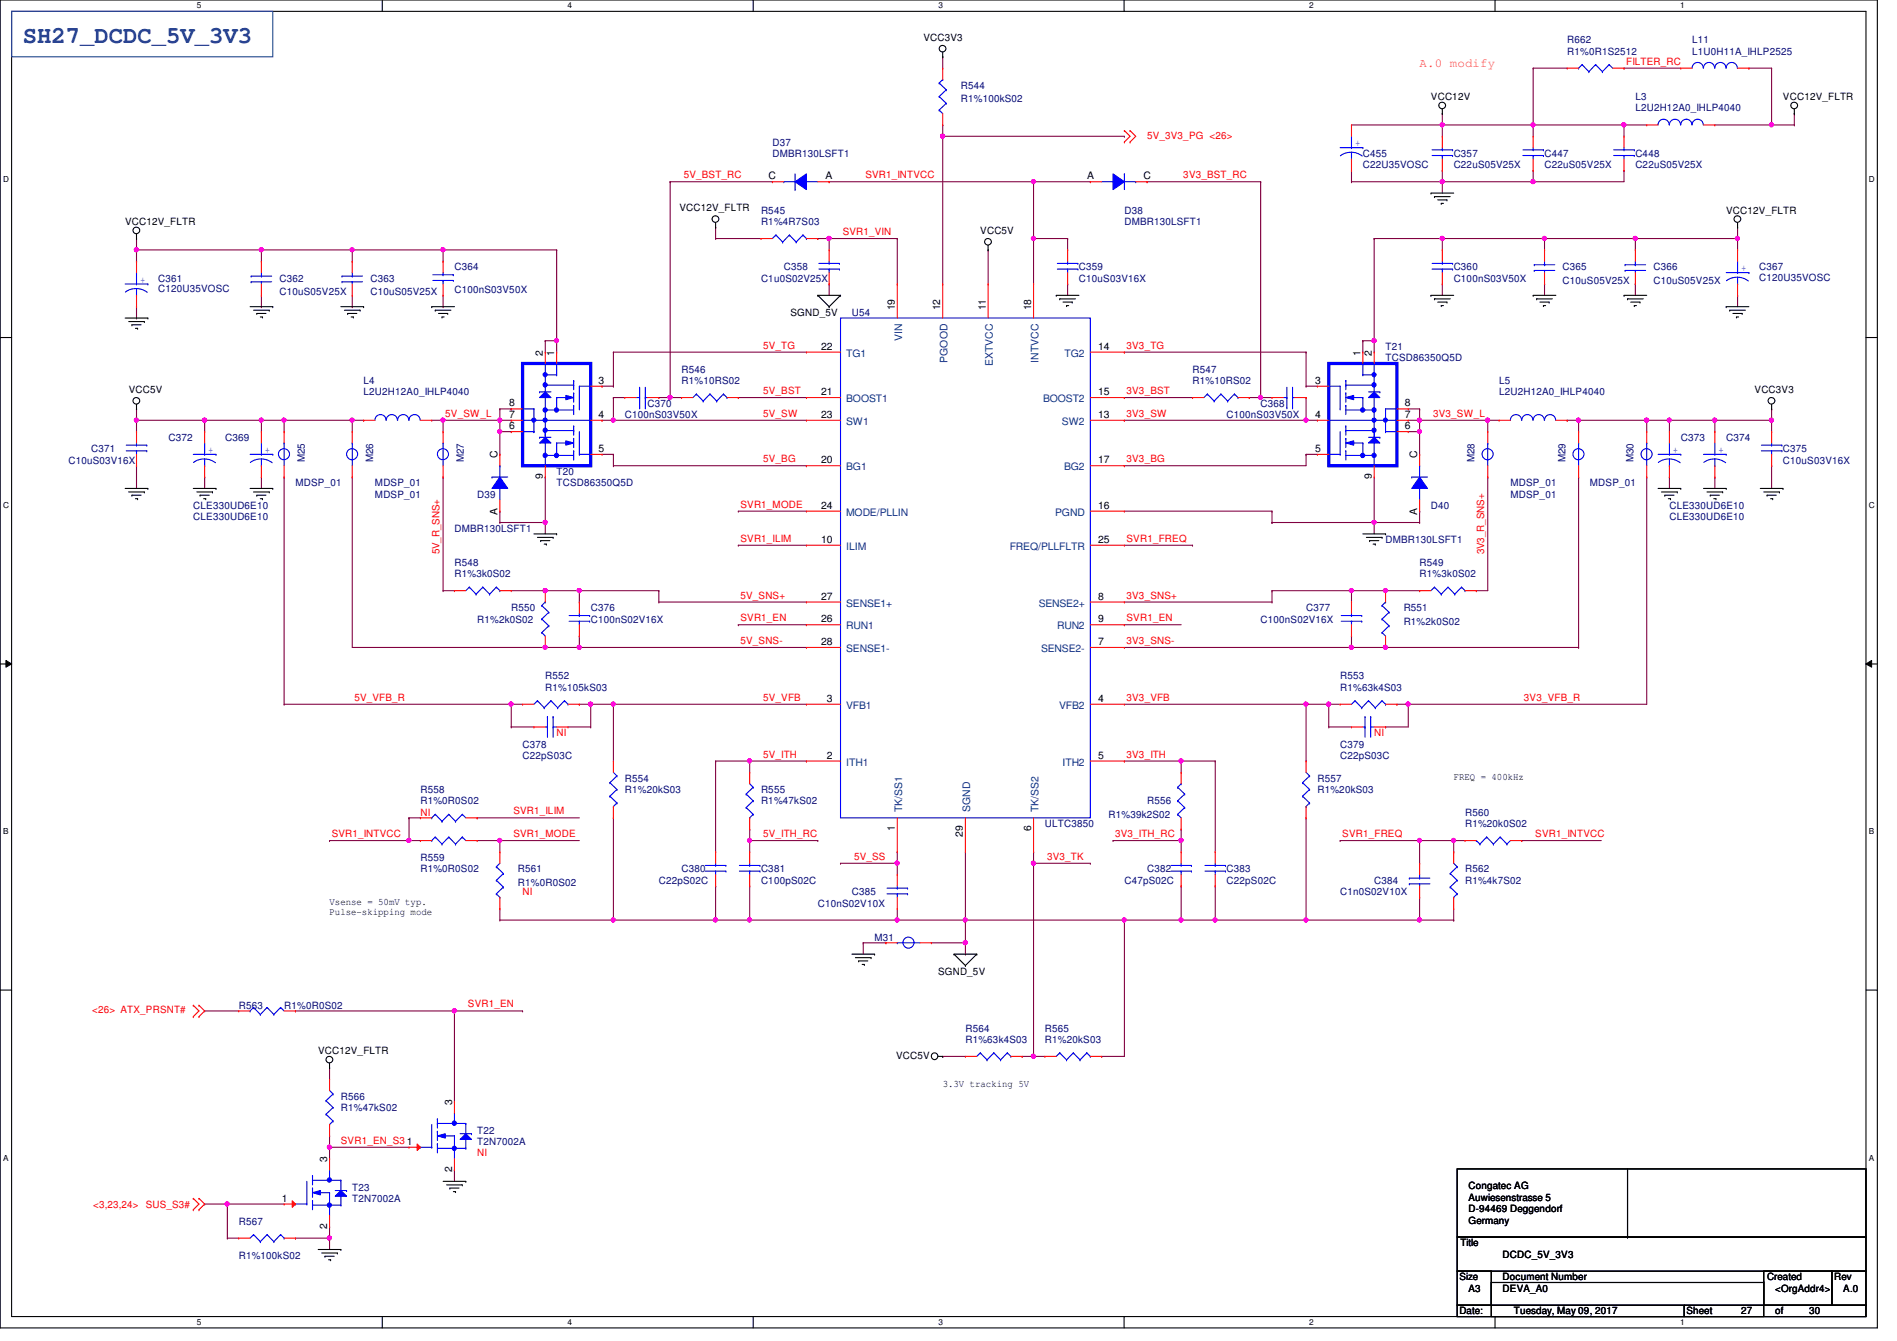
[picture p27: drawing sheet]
<svg xmlns="http://www.w3.org/2000/svg" width="297mm" height="210mm" viewBox="0 0 297 210" stroke-linecap="round" stroke-linejoin="round" font-family="sans-serif">
<defs><g id="words">
<text font-size="3.7" fill="#004080" x="3.6" y="6.7">SH27_DCDC_5V_3V3</text>
<text font-size="1.9" fill="#ff8000" x="222.3" y="10.4">A.0 modify</text>
<g font-size="1.6">
<text x="144.6" y="6.4">VCC3V3</text>
<text x="224.1" y="15.7">VCC12V</text>
<text x="279.2" y="15.7">VCC12V_FLTR</text>
<text x="120.4" y="28.1">C</text>
<text x="129.3" y="28.1">A</text>
<text x="170.2" y="28.1">A</text>
<text x="179.1" y="28.1">C</text>
<text x="19.6" y="35.2">VCC12V_FLTR</text>
<text x="106.4" y="33.1">VCC12V_FLTR</text>
<text x="270.3" y="33.4">VCC12V_FLTR</text>
<text x="153.5" y="36.7">VCC5V</text>
<text x="123.8" y="49.4">SGND_5V</text>
<text x="140.1" y="48.6" transform="rotate(-90 140.1 48.6)">19</text>
<text x="147.2" y="48.6" transform="rotate(-90 147.2 48.6)">12</text>
<text x="154.3" y="48.6" transform="rotate(-90 154.3 48.6)">11</text>
<text x="161.5" y="48.6" transform="rotate(-90 161.5 48.6)">18</text>
<text x="85" y="55.7" transform="rotate(-90 85 55.7)">2</text>
<text x="86.8" y="55.7" transform="rotate(-90 86.8 55.7)">1</text>
<text x="128.6" y="54.7">22</text>
<text x="172" y="54.7">14</text>
<text x="213" y="55.7" transform="rotate(-90 213 55.7)">1</text>
<text x="214.8" y="55.7" transform="rotate(-90 214.8 55.7)">2</text>
<text x="20.1" y="61.6">VCC5V</text>
<text x="79.7" y="63.6">8</text>
<text x="79.7" y="65.4">7</text>
<text x="93.7" y="60.1">3</text>
<text x="93.7" y="65.4">4</text>
<text x="128.6" y="65.4">23</text>
<text x="128.6" y="61.8">21</text>
<text x="172" y="61.8">15</text>
<text x="172" y="65.4">13</text>
<text x="205.9" y="60.1">3</text>
<text x="205.9" y="65.4">4</text>
<text x="220" y="63.6">8</text>
<text x="220" y="65.4">7</text>
<text x="274.7" y="61.6">VCC3V3</text>
<text x="77.9" y="71.7" transform="rotate(-90 77.9 71.7)">C</text>
<text x="79.7" y="67.2">6</text>
<text x="93.7" y="70.7">5</text>
<text x="205.9" y="70.7">5</text>
<text x="220" y="67.2">6</text>
<text x="221.9" y="71.7" transform="rotate(-90 221.9 71.7)">C</text>
<text x="85" y="75" transform="rotate(-90 85 75)">9</text>
<text x="128.6" y="72.5">20</text>
<text x="172" y="72.5">17</text>
<text x="214.8" y="75" transform="rotate(-90 214.8 75)">9</text>
<text x="77.9" y="80.6" transform="rotate(-90 77.9 80.6)">A</text>
<text x="128.6" y="79.6">24</text>
<text x="172" y="79.6">16</text>
<text x="221.9" y="80.6" transform="rotate(-90 221.9 80.6)">A</text>
<text x="128.6" y="85">10</text>
<text x="172" y="85">25</text>
<text x="128.6" y="93.9">27</text>
<text x="172" y="93.9">8</text>
<text x="128.6" y="97.4">26</text>
<text x="128.6" y="101">28</text>
<text x="172" y="101">7</text>
<text x="172" y="97.4">9</text>
<text x="129.5" y="109.9">3</text>
<text x="172" y="109.9">4</text>
<text x="129.5" y="118.7">2</text>
<text x="172" y="118.7">5</text>
<text x="227.6" y="122.1">FREQ = 400kHz</text>
<text x="140.1" y="130.1" transform="rotate(-90 140.1 130.1)">1</text>
<text x="150.8" y="131" transform="rotate(-90 150.8 131)">29</text>
<text x="161.5" y="130.1" transform="rotate(-90 161.5 130.1)">6</text>
<text x="51.6" y="141.7">Vsense = 50mV typ.</text>
<text x="51.6" y="143.3">Pulse-skipping mode</text>
<text x="146.9" y="152.6">SGND_5V</text>
<text x="49.8" y="165">VCC12V_FLTR</text>
<text x="140.3" y="165.7">VCC5V</text>
<text x="70.8" y="173" transform="rotate(-90 70.8 173)">3</text>
<text x="147.6" y="170.1">3.3V tracking 5V</text>
<text x="63.7" y="179.2">1</text>
<text x="51.2" y="181.9" transform="rotate(-90 51.2 181.9)">3</text>
<text x="70.8" y="183.5" transform="rotate(-90 70.8 183.5)">2</text>
<text x="44.2" y="188.1">1</text>
<text x="230" y="186.2">Congatec AG</text>
<text x="230" y="188">Auwiesenstrasse 5</text>
<text x="230" y="189.7">D-94469 Deggendorf</text>
<text x="230" y="191.5">Germany</text>
<text x="51.2" y="192.4" transform="rotate(-90 51.2 192.4)">2</text>
<text x="228.7" y="195.1">Title</text>
<text x="235.3" y="196.8">DCDC_5V_3V3</text>
<text x="228.5" y="200.4">Size</text>
<text x="230" y="202.2">A3</text>
<text x="235.3" y="200.4">Document Number</text>
<text x="235.3" y="202.2">DEVA_A0</text>
<text x="276.7" y="200.4">Created</text>
<text x="278" y="202.2">&lt;OrgAddr4&gt;</text>
<text x="287.2" y="200.4">Rev</text>
<text x="288.6" y="202.2">A.0</text>
<text x="228.5" y="205.7">Date:</text>
<text x="237.1" y="205.7">Tuesday, May 09, 2017</text>
<text x="264.1" y="205.7">Sheet</text>
<text x="272.6" y="205.7">27</text>
<text x="278" y="205.7">of</text>
<text x="283.3" y="205.7">30</text>
</g>
<g font-size="1.6" fill="#000080">
<text x="245.4" y="6.8">R662</text>
<text x="245.4" y="8.6">R1%0R1S2512</text>
<text x="265" y="6.8">L11</text>
<text x="265" y="8.6">L1U0H11A_IHLP2525</text>
<text x="150.4" y="13.9">R544</text>
<text x="150.4" y="16">R1%100kS02</text>
<text x="256.1" y="15.7">L3</text>
<text x="256.1" y="17.4">L2U2H12A0_IHLP4040</text>
<text x="120.9" y="22.8">D37</text>
<text x="120.9" y="24.6">DMBR130LSFT1</text>
<text x="213.4" y="24.6">C455</text>
<text x="213.4" y="26.3">C22U35VOSC</text>
<text x="227.6" y="24.6">C357</text>
<text x="227.6" y="26.3">C22uS05V25X</text>
<text x="241.8" y="24.6">C447</text>
<text x="241.8" y="26.3">C22uS05V25X</text>
<text x="256.1" y="24.6">C448</text>
<text x="256.1" y="26.3">C22uS05V25X</text>
<text x="119.2" y="33.4">R545</text>
<text x="119.2" y="35.2">R1%4R7S03</text>
<text x="176.1" y="33.4">D38</text>
<text x="176.1" y="35.2">DMBR130LSFT1</text>
<text x="24.8" y="44.1">C361</text>
<text x="24.8" y="45.7">C120U35VOSC</text>
<text x="43.8" y="44.1">C362</text>
<text x="43.8" y="46.2">C10uS05V25X</text>
<text x="58" y="44.1">C363</text>
<text x="58" y="46.2">C10uS05V25X</text>
<text x="71.2" y="42.3">C364</text>
<text x="71.2" y="45.9">C100nS03V50X</text>
<text x="119.2" y="44.1">C1u0S02V25X</text>
<text x="122.7" y="42.3">C358</text>
<text x="168.9" y="42.3">C359</text>
<text x="168.9" y="44.1">C10uS03V16X</text>
<text x="227.6" y="42.3">C360</text>
<text x="227.6" y="44.1">C100nS03V50X</text>
<text x="244.7" y="42.3">C365</text>
<text x="244.7" y="44.4">C10uS05V25X</text>
<text x="258.9" y="42.3">C366</text>
<text x="258.9" y="44.4">C10uS05V25X</text>
<text x="275.5" y="42.3">C367</text>
<text x="275.5" y="43.9">C120U35VOSC</text>
<text x="133.4" y="49.4">U54</text>
<text x="106.7" y="58.3">R546</text>
<text x="186.7" y="58.3">R547</text>
<text x="217" y="54.8">T21</text>
<text x="217" y="56.6">TCSD86350Q5D</text>
<text x="56.9" y="60.1">L4</text>
<text x="56.9" y="61.9">L2U2H12A0_IHLP4040</text>
<text x="97.8" y="65.4">C100nS03V50X</text>
<text x="101.4" y="63.7">C370</text>
<text x="106.7" y="60.1">R1%10RS02</text>
<text x="186.7" y="60.1">R1%10RS02</text>
<text x="192.1" y="65.4">C100nS03V50X</text>
<text x="197.4" y="63.7">C368</text>
<text x="234.7" y="60.1">L5</text>
<text x="234.7" y="61.9">L2U2H12A0_IHLP4040</text>
<text x="14.3" y="70.8">C371</text>
<text x="26.4" y="69">C372</text>
<text x="35.3" y="69">C369</text>
<text x="263.2" y="69">C373</text>
<text x="270.3" y="69">C374</text>
<text x="279.2" y="70.8">C375</text>
<text x="10.7" y="72.6">C10uS03V16X</text>
<text x="46.3" y="76.1">MDSP_01</text>
<text x="47.7" y="72.3" transform="rotate(-90 47.7 72.3)">M25</text>
<text x="58.4" y="72.3" transform="rotate(-90 58.4 72.3)">M26</text>
<text x="58.7" y="76.1">MDSP_01</text>
<text x="58.7" y="77.9">MDSP_01</text>
<text x="72.6" y="72.3" transform="rotate(-90 72.6 72.3)">M27</text>
<text x="74.7" y="77.9">D39</text>
<text x="87.2" y="74.3">T20</text>
<text x="87.2" y="76.1">TCSD86350Q5D</text>
<text x="230.9" y="72.3" transform="rotate(-90 230.9 72.3)">M28</text>
<text x="236.5" y="76.1">MDSP_01</text>
<text x="236.5" y="77.9">MDSP_01</text>
<text x="245.1" y="72.3" transform="rotate(-90 245.1 72.3)">M29</text>
<text x="249" y="76.1">MDSP_01</text>
<text x="255.8" y="72.3" transform="rotate(-90 255.8 72.3)">M30</text>
<text x="279.2" y="72.6">C10uS03V16X</text>
<text x="30.3" y="79.7">CLE330UD6E10</text>
<text x="30.3" y="81.4">CLE330UD6E10</text>
<text x="71.2" y="83.2">DMBR130LSFT1</text>
<text x="224.1" y="79.7">D40</text>
<text x="261.4" y="79.7">CLE330UD6E10</text>
<text x="261.4" y="81.4">CLE330UD6E10</text>
<text x="71.2" y="88.6">R548</text>
<text x="217" y="85">DMBR130LSFT1</text>
<text x="222.3" y="88.6">R549</text>
<text x="71.2" y="90.3">R1%3k0S02</text>
<text x="80" y="95.7">R550</text>
<text x="92.5" y="95.7">C376</text>
<text x="204.5" y="95.7">C377</text>
<text x="219.8" y="95.7">R551</text>
<text x="222.3" y="90.3">R1%3k0S02</text>
<text x="74.7" y="97.5">R1%2k0S02</text>
<text x="92.5" y="97.5">C100nS02V16X</text>
<text x="197.4" y="97.5">C100nS02V16X</text>
<text x="219.8" y="97.8">R1%2k0S02</text>
<text x="85.4" y="106.3">R552</text>
<text x="209.8" y="106.3">R553</text>
<text x="85.4" y="108.1">R1%105kS03</text>
<text x="209.8" y="108.1">R1%63k4S03</text>
<text x="81.8" y="117">C378</text>
<text x="81.8" y="118.8">C22pS03C</text>
<text x="209.8" y="117">C379</text>
<text x="209.8" y="118.8">C22pS03C</text>
<text x="65.8" y="124.1">R558</text>
<text x="65.8" y="125.9">R1%0R0S02</text>
<text x="97.8" y="122.3">R554</text>
<text x="97.8" y="124.1">R1%20kS03</text>
<text x="119.2" y="124.1">R555</text>
<text x="119.2" y="125.9">R1%47kS02</text>
<text x="179.6" y="125.9">R556</text>
<text x="206.3" y="122.3">R557</text>
<text x="206.3" y="124.1">R1%20kS03</text>
<text x="163.6" y="129.5">ULTC3850</text>
<text x="173.6" y="128">R1%39k2S02</text>
<text x="229.4" y="127.7">R560</text>
<text x="229.4" y="129.5">R1%20k0S02</text>
<text x="65.8" y="134.8">R559</text>
<text x="65.8" y="136.6">R1%0R0S02</text>
<text x="81.1" y="136.6">R561</text>
<text x="106.7" y="136.6">C380</text>
<text x="119.2" y="136.6">C381</text>
<text x="179.6" y="136.6">C382</text>
<text x="192.1" y="136.6">C383</text>
<text x="229.4" y="136.6">R562</text>
<text x="81.1" y="138.7">R1%0R0S02</text>
<text x="103.2" y="138.3">C22pS02C</text>
<text x="119.2" y="138.3">C100pS02C</text>
<text x="128.1" y="141.9">C10nS02V10X</text>
<text x="133.4" y="140.1">C385</text>
<text x="176.1" y="138.3">C47pS02C</text>
<text x="192.1" y="138.3">C22pS02C</text>
<text x="209.8" y="140.1">C1n0S02V10X</text>
<text x="215.2" y="138.3">C384</text>
<text x="229.4" y="138.3">R1%4k7S02</text>
<text x="136.9" y="147.2">M31</text>
<text x="37.4" y="157.9">R563</text>
<text x="44.5" y="157.9">R1%0R0S02</text>
<text x="151.2" y="161.5">R564</text>
<text x="163.6" y="161.5">R565</text>
<text x="151.2" y="163.2">R1%63k4S03</text>
<text x="163.6" y="163.2">R1%20kS03</text>
<text x="53.4" y="172.1">R566</text>
<text x="53.4" y="173.9">R1%47kS02</text>
<text x="74.7" y="177.5">T22</text>
<text x="74.7" y="179.2">T2N7002A</text>
<text x="37.4" y="191.7">R567</text>
<text x="55.2" y="186.4">T23</text>
<text x="55.2" y="188.1">T2N7002A</text>
<text x="37.4" y="197">R1%100kS02</text>
</g>
<g font-size="1.6" fill="#f00">
<text x="254.6" y="10.1">FILTER_RC</text>
<text x="179.6" y="21.7">5V_3V3_PG &lt;26&gt;</text>
<text x="107.1" y="27.9">5V_BST_RC</text>
<text x="135.5" y="27.9">SVR1_INTVCC</text>
<text x="185.3" y="27.9">3V3_BST_RC</text>
<text x="131.9" y="36.8">SVR1_VIN</text>
<text x="119.5" y="54.6">5V_TG</text>
<text x="176.4" y="54.6">3V3_TG</text>
<text x="69.7" y="65.2">5V_SW_L</text>
<text x="119.5" y="65.2">5V_SW</text>
<text x="119.5" y="61.7">5V_BST</text>
<text x="176.4" y="61.7">3V3_BST</text>
<text x="176.4" y="65.2">3V3_SW</text>
<text x="224.4" y="65.2">3V3_SW_L</text>
<text x="119.5" y="72.3">5V_BG</text>
<text x="176.4" y="72.3">3V3_BG</text>
<text x="115.9" y="79.5">SVR1_MODE</text>
<text x="68.8" y="86.8" transform="rotate(-90 68.8 86.8)">5V_R_SNS+</text>
<text x="115.9" y="84.8">SVR1_ILIM</text>
<text x="176.4" y="84.8">SVR1_FREQ</text>
<text x="232.4" y="86.8" transform="rotate(-90 232.4 86.8)">3V3_R_SNS+</text>
<text x="115.9" y="93.7">5V_SNS+</text>
<text x="176.4" y="93.7">3V3_SNS+</text>
<text x="115.9" y="97.2">SVR1_EN</text>
<text x="115.9" y="100.8">5V_SNS-</text>
<text x="176.4" y="100.8">3V3_SNS-</text>
<text x="176.4" y="97.2">SVR1_EN</text>
<text x="55.5" y="109.7">5V_VFB_R</text>
<text x="119.5" y="109.7">5V_VFB</text>
<text x="176.4" y="109.7">3V3_VFB</text>
<text x="238.6" y="109.7">3V3_VFB_R</text>
<text x="87.2" y="115.2">NI</text>
<text x="119.5" y="118.6">5V_ITH</text>
<text x="176.4" y="118.6">3V3_ITH</text>
<text x="215.2" y="115.2">NI</text>
<text x="51.9" y="131">SVR1_INTVCC</text>
<text x="65.8" y="127.7">NI</text>
<text x="80.4" y="127.5">SVR1_ILIM</text>
<text x="80.4" y="131">SVR1_MODE</text>
<text x="119.5" y="131">5V_ITH_RC</text>
<text x="174.6" y="131">3V3_ITH_RC</text>
<text x="210.2" y="131">SVR1_FREQ</text>
<text x="240.4" y="131">SVR1_INTVCC</text>
<text x="133.7" y="134.6">5V_SS</text>
<text x="164" y="134.6">3V3_TK</text>
<text x="81.8" y="140.1">NI</text>
<text x="14.4" y="158.6">&lt;26&gt; ATX_PRSNT#</text>
<text x="73.3" y="157.7">SVR1_EN</text>
<text x="53.4" y="179">SVR1_EN_S3</text>
<text x="74.7" y="181">NI</text>
<text x="14.6" y="189">&lt;3,23,24&gt; SUS_S3#</text>
</g>
<g font-size="1.6" fill="#00f">
<text x="212.2" y="22.9">+</text>
<text x="21.9" y="44.2">+</text>
<text x="272.6" y="42.5">+</text>
<text x="32.6" y="70.9">+</text>
<text x="41.5" y="70.9">+</text>
<text x="262" y="70.9">+</text>
<text x="269.1" y="70.9">+</text>
</g>
<g font-size="1.6" fill="#004080">
<text x="141.3" y="53.4" transform="rotate(-90 141.3 53.4)">VIN</text>
<text x="132.5" y="55.8">TG1</text>
<text x="148.4" y="56.8" transform="rotate(-90 148.4 56.8)">PGOOD</text>
<text x="155.5" y="57.4" transform="rotate(-90 155.5 57.4)">EXTVCC</text>
<text x="162.6" y="56.8" transform="rotate(-90 162.6 56.8)">INTVCC</text>
<text x="166.7" y="55.8">TG2</text>
<text x="132.5" y="62.9">BOOST1</text>
<text x="163.3" y="62.9">BOOST2</text>
<text x="132.5" y="66.5">SW1</text>
<text x="166.3" y="66.5">SW2</text>
<text x="132.5" y="73.6">BG1</text>
<text x="166.6" y="73.6">BG2</text>
<text x="132.5" y="80.7">MODE/PLLIN</text>
<text x="165.2" y="80.7">PGND</text>
<text x="132.5" y="86.1">ILIM</text>
<text x="158.1" y="86.1">FREQ/PLLFLTR</text>
<text x="132.5" y="95">SENSE1+</text>
<text x="162.6" y="95">SENSE2+</text>
<text x="132.5" y="98.5">RUN1</text>
<text x="165.5" y="98.5">RUN2</text>
<text x="132.5" y="102.1">SENSE1-</text>
<text x="163" y="102.1">SENSE2-</text>
<text x="132.5" y="111">VFB1</text>
<text x="165.9" y="111">VFB2</text>
<text x="132.5" y="119.8">ITH1</text>
<text x="166.4" y="119.8">ITH2</text>
<text x="141.3" y="127.1" transform="rotate(-90 141.3 127.1)">TK/SS1</text>
<text x="151.9" y="127.1" transform="rotate(-90 151.9 127.1)">SGND</text>
<text x="162.6" y="127.1" transform="rotate(-90 162.6 127.1)">TK/SS2</text>
</g>
<g font-size="1.3">
<text x="30.8" y="1.3">5</text>
<text x="88.9" y="1.3">4</text>
<text x="146.9" y="1.3">3</text>
<text x="205" y="1.3">2</text>
<text x="263.1" y="1.3">1</text>
<text x=".5" y="28.4">D</text>
<text x="292.6" y="28.4">D</text>
<text x=".5" y="79.5">C</text>
<text x="292.6" y="79.5">C</text>
<text x=".5" y="130.6">B</text>
<text x="292.6" y="130.6">B</text>
<text x=".5" y="181.7">A</text>
<text x="292.6" y="181.7">A</text>
<text x="30.8" y="207.4">5</text>
<text x="88.9" y="207.4">4</text>
<text x="146.9" y="207.4">3</text>
<text x="205" y="207.4">2</text>
<text x="263.1" y="207.4">1</text>
</g>
</g></defs>
<path d="M0 0h294v207.9h-294zM1.8 1.8h290.4v204.3h-290.4z" fill="none" stroke="#000" stroke-width=".17"/>
<g fill="#fff">
<path d="M30.8 .2h.7v1.4h-.7z"/>
<path d="M30.8 206.2h.7v1.4h-.7z"/>
</g>
<path d="M59.9 0v1.8M59.9 206.1v1.8" fill="none" stroke="#000" stroke-width=".17"/>
<g fill="#fff">
<path d="M88.9 .2h.6v1.4h-.6z"/>
<path d="M88.9 206.2h.6v1.4h-.6z"/>
</g>
<path d="M117.9 0v1.8M117.9 206.1v1.8" fill="none" stroke="#000" stroke-width=".17"/>
<g fill="#fff">
<path d="M146.9 .2h.7v1.4h-.7z"/>
<path d="M146.9 206.2h.7v1.4h-.7z"/>
</g>
<path d="M176 0v1.8M176 206.1v1.8" fill="none" stroke="#000" stroke-width=".17"/>
<g fill="#fff">
<path d="M205 .2h.7v1.4h-.7z"/>
<path d="M205 206.2h.7v1.4h-.7z"/>
</g>
<path d="M234.1 0v1.8M234.1 206.1v1.8" fill="none" stroke="#000" stroke-width=".17"/>
<g fill="#fff">
<path d="M263.1 .2h.7v1.4h-.7z"/>
<path d="M263.1 206.2h.7v1.4h-.7z"/>
<path d="M.5 27.3h.9v1.4h-.9z"/>
<path d="M292.6 27.3h.9v1.4h-.9z"/>
<path d="M.5 78.4h.9v1.4h-.9z"/>
<path d="M292.6 78.4h.9v1.4h-.9z"/>
</g>
<path d="M0 52.8h1.8M292.2 52.8h1.8" fill="none" stroke="#000" stroke-width=".17"/>
<g fill="#fff">
<path d="M.5 129.5h.8v1.4h-.8z"/>
<path d="M292.6 129.5h.9v1.4h-.9z"/>
</g>
<path d="M0 103.9h1.8M292.2 103.9h1.8" fill="none" stroke="#000" stroke-width=".17"/>
<path d="M.9 103.4l.9 .5-.9 .5zM292.2 103.9l.9-.5v1z" fill="#000"/>
<path d="M.9 103.4l.9 .5-.9 .5zM292.2 103.9l.9-.5v1z" fill="none" stroke="#000" stroke-width=".16"/>
<g fill="#fff">
<path d="M.5 180.5h.8v1.4h-.8z"/>
<path d="M292.6 180.5h.9v1.4h-.9z"/>
</g>
<path d="M0 155h1.8M292.2 155h1.8" fill="none" stroke="#000" stroke-width=".17"/>
<path d="M1.8 1.8h40.9v7.1h-40.9z" fill="none" stroke="#004080" stroke-width=".17"/>
<path d="M69.4 39.1h.1M69.4 39.1h17.8M112.1 37.3h.1M112.1 37.3h7.1M103.2 62.2h.1M103.2 62.2h1.7M112.1 138.7h.1M112.1 138.7v5.3M71.2 158.2h.1M71.2 158.2v14.3" fill="none" stroke="#800040" stroke-width=".17"/>
<circle cx="69.4" cy="39.1" r=".32" fill="#f0f"/>
<circle cx="69.4" cy="39.1" r=".32" fill="none" stroke="#f0f" stroke-width=".17"/>
<path d="M220.5 65.8h1.8M222.3 65.8h.1M222.3 131.6h.1M222.3 131.6h5.3v1.7M227.6 133.3h.1M227.6 144h.1M227.6 142.2v1.8" fill="none" stroke="#800040" stroke-width=".17"/>
<circle cx="222.3" cy="65.8" r=".32" fill="#f0f"/>
<circle cx="222.3" cy="65.8" r=".32" fill="none" stroke="#f0f" stroke-width=".17"/>
<path d="M220.5 64h1.8M222.3 64h.1M176.1 110.2h28.4M204.5 110.2h.1" fill="none" stroke="#800040" stroke-width=".17"/>
<circle cx="204.5" cy="110.2" r=".32" fill="#f0f"/>
<circle cx="204.5" cy="110.2" r=".32" fill="none" stroke="#f0f" stroke-width=".17"/>
<path d="M220.5 67.6h1.8M222.3 65.8h.1M222.3 67.6h.1M222.3 64v1.8" fill="none" stroke="#800040" stroke-width=".17"/>
<circle cx="222.3" cy="67.5" r=".32" fill="#f0f"/>
<circle cx="222.3" cy="67.5" r=".32" fill="none" stroke="#f0f" stroke-width=".17"/>
<g fill="none" stroke="#800040" stroke-width=".17">
<path d="M204.5 55.1h.1M204.5 55.1v5.4M67.6 65.8h1.8M69.4 65.8h.1M69.4 65.8v1.8M204.5 60.5h.1M204.5 60.5h1.8M222.3 71.1h.1M222.3 67.6v3.5M112.1 119.1h.1M112.1 119.1v14.2M112.1 119.1h5.3"/>
<path d="M117.4 119.1h.1M117.4 119.1v1.8M204.5 110.2h.1M204.5 110.2v8.9M208.1 110.2h.1M208.1 110.2h1.7M78.3 131.6h.1M78.3 131.6v1.7"/>
</g>
<circle cx="117.4" cy="119.1" r=".32" fill="#f0f"/>
<circle cx="117.4" cy="119.1" r=".32" fill="none" stroke="#f0f" stroke-width=".17"/>
<path d="M176.1 80h23.1M199.2 80h.1M199.2 81.8h.1M199.2 80v1.8M117.4 119.1h8.9M126.3 119.1h.1M220.5 110.2h.1M220.5 110.2h37.3" fill="none" stroke="#800040" stroke-width=".17"/>
<circle cx="220.5" cy="110.2" r=".32" fill="#f0f"/>
<circle cx="220.5" cy="110.2" r=".32" fill="none" stroke="#f0f" stroke-width=".17"/>
<path d="M21.4 39.1h.1M21.4 39.1h19.5M257.8 74.7h.1M257.8 74.7v35.5M199.2 81.8h.1M199.2 81.8h16M117.4 131.6h.1M117.4 131.6v1.7" fill="none" stroke="#800040" stroke-width=".17"/>
<circle cx="40.9" cy="39.1" r=".32" fill="#f0f"/>
<circle cx="40.9" cy="39.1" r=".32" fill="none" stroke="#f0f" stroke-width=".17"/>
<circle cx="21.4" cy="39.1" r=".32" fill="#f0f"/>
<circle cx="21.4" cy="39.1" r=".32" fill="none" stroke="#f0f" stroke-width=".17"/>
<path d="M64 131.6h.1M64 131.6h1.8M117.4 129.8h.1M117.4 129.8v1.8h10.7M128.1 131.6h.1M140.5 135.1h.1M140.5 135.1v1.8" fill="none" stroke="#800040" stroke-width=".17"/>
<circle cx="117.4" cy="131.5" r=".32" fill="#f0f"/>
<circle cx="117.4" cy="131.5" r=".32" fill="none" stroke="#f0f" stroke-width=".17"/>
<g fill="none" stroke="#800040" stroke-width=".17">
<path d="M21.4 39.1h.1M21.4 37.3v1.8M96.1 55.1v5.4M78.3 71.1h.1M78.3 67.6v3.5M94.3 60.5h.1M94.3 60.5h1.8M94.3 71.1h1.8M96.1 62.2h.1M96.1 60.5h.1M96.1 71.1h.1M96.1 72.9h.1"/>
<path d="M96.1 62.2v3.6M96.1 71.1v1.8M217 101.3h30.2M247.2 101.3h.1M78.3 144h17.8M96.1 144h.1"/>
</g>
<circle cx="216.9" cy="101.3" r=".32" fill="#f0f"/>
<circle cx="216.9" cy="101.3" r=".32" fill="none" stroke="#f0f" stroke-width=".17"/>
<path d="M217 92.5h5.3M222.3 92.5h.1" fill="none" stroke="#800040" stroke-width=".17"/>
<circle cx="216.9" cy="92.4" r=".32" fill="#f0f"/>
<circle cx="216.9" cy="92.4" r=".32" fill="none" stroke="#f0f" stroke-width=".17"/>
<path d="M78.3 65.8h1.7M78.3 67.6h1.7M80 65.8h.1M80 67.6h.1M85.4 92.5h5.3M90.7 92.5h.1M85.4 101.3h5.3M90.7 101.3h.1" fill="none" stroke="#800040" stroke-width=".17"/>
<circle cx="85.4" cy="92.4" r=".32" fill="#f0f"/>
<circle cx="85.4" cy="92.4" r=".32" fill="none" stroke="#f0f" stroke-width=".17"/>
<path d="M44.5 65.8h.1M44.5 65.8v1.8M78.3 64h.1M78.3 64v1.8M78.3 64h1.7M80 64h.1" fill="none" stroke="#800040" stroke-width=".17"/>
<circle cx="44.5" cy="65.8" r=".32" fill="#f0f"/>
<circle cx="44.5" cy="65.8" r=".32" fill="none" stroke="#f0f" stroke-width=".17"/>
<path d="M55.2 39.1v1.8M55.2 40.9h.1" fill="none" stroke="#800040" stroke-width=".17"/>
<circle cx="55.1" cy="39.1" r=".32" fill="#f0f"/>
<circle cx="55.1" cy="39.1" r=".32" fill="none" stroke="#f0f" stroke-width=".17"/>
<path d="M40.9 39.1h.1M40.9 39.1h14.3M256.1 37.3h.1M256.1 37.3h16" fill="none" stroke="#800040" stroke-width=".17"/>
<circle cx="272" cy="37.3" r=".32" fill="#f0f"/>
<circle cx="272" cy="37.3" r=".32" fill="none" stroke="#f0f" stroke-width=".17"/>
<circle cx="256" cy="37.3" r=".32" fill="#f0f"/>
<circle cx="256" cy="37.3" r=".32" fill="none" stroke="#f0f" stroke-width=".17"/>
<path d="M176.1 144h.1M176.1 144v21.4h-3.6M172.5 165.4h.1" fill="none" stroke="#800040" stroke-width=".17"/>
<circle cx="176" cy="144" r=".32" fill="#f0f"/>
<circle cx="176" cy="144" r=".32" fill="none" stroke="#f0f" stroke-width=".17"/>
<path d="M55.2 39.1h.1M55.2 39.1h14.2v1.8M69.4 40.9h.1M40.9 74.7h.1M40.9 74.7v1.8M69.4 65.8h8.9M78.3 65.8h.1M78.3 81.8h.1M78.3 81.8h7.1" fill="none" stroke="#800040" stroke-width=".17"/>
<circle cx="69.4" cy="65.8" r=".32" fill="#f0f"/>
<circle cx="69.4" cy="65.8" r=".32" fill="none" stroke="#f0f" stroke-width=".17"/>
<circle cx="78.2" cy="65.8" r=".32" fill="#f0f"/>
<circle cx="78.2" cy="65.8" r=".32" fill="none" stroke="#f0f" stroke-width=".17"/>
<path d="M32 74.7h.1M32 65.8h.1M32 74.7v1.8M32 65.8h8.9M40.9 65.8h.1M40.9 65.8v1.8" fill="none" stroke="#800040" stroke-width=".17"/>
<circle cx="40.9" cy="65.8" r=".32" fill="#f0f"/>
<circle cx="40.9" cy="65.8" r=".32" fill="none" stroke="#f0f" stroke-width=".17"/>
<circle cx="32" cy="65.8" r=".32" fill="#f0f"/>
<circle cx="32" cy="65.8" r=".32" fill="none" stroke="#f0f" stroke-width=".17"/>
<path d="M21.4 65.8h.1M21.4 65.8h10.6M32 65.8h.1M32 65.8v1.8M85.4 74.7h.1M85.4 74.7v7.1M94.3 65.8h.1M94.3 65.8h1.8" fill="none" stroke="#800040" stroke-width=".17"/>
<circle cx="85.4" cy="81.8" r=".32" fill="#f0f"/>
<circle cx="85.4" cy="81.8" r=".32" fill="none" stroke="#f0f" stroke-width=".17"/>
<path d="M85.4 53.3h.1M85.4 53.3h1.8M85.4 53.3v1.8M87.2 53.3h.1M87.2 53.3v1.8" fill="none" stroke="#800040" stroke-width=".17"/>
<circle cx="87.1" cy="53.3" r=".32" fill="#f0f"/>
<circle cx="87.1" cy="53.3" r=".32" fill="none" stroke="#f0f" stroke-width=".17"/>
<path d="M154.7 39.1h.1M154.7 39.1v5.3M21.4 72.9h.1M21.4 65.8h.1M21.4 65.8v1.8M21.4 72.9v3.6M78.3 80h.1M78.3 80v1.8M85.4 81.8h.1M85.4 81.8v1.8M74.7 128h.1M74.7 128h16" fill="none" stroke="#800040" stroke-width=".17"/>
<circle cx="21.4" cy="65.8" r=".32" fill="#f0f"/>
<circle cx="21.4" cy="65.8" r=".32" fill="none" stroke="#f0f" stroke-width=".17"/>
<path d="M21.4 64h.1M21.4 64v1.8M78.3 65.8h.1M78.3 65.8v1.8" fill="none" stroke="#800040" stroke-width=".17"/>
<circle cx="78.2" cy="67.5" r=".32" fill="#f0f"/>
<circle cx="78.2" cy="67.5" r=".32" fill="none" stroke="#f0f" stroke-width=".17"/>
<path d="M55.2 65.8h1.7M56.9 65.8h.1" fill="none" stroke="#800040" stroke-width=".17"/>
<circle cx="55.1" cy="65.8" r=".32" fill="#f0f"/>
<circle cx="55.1" cy="65.8" r=".32" fill="none" stroke="#f0f" stroke-width=".17"/>
<path d="M261.4 65.8h.1M261.4 65.8h7.1M268.5 65.8h.1M268.5 74.7h.1M268.5 65.8v1.8M268.5 74.7v1.8M161.8 135.1h.1M161.8 135.1v30.3" fill="none" stroke="#800040" stroke-width=".17"/>
<circle cx="161.8" cy="165.3" r=".32" fill="#f0f"/>
<circle cx="161.8" cy="165.3" r=".32" fill="none" stroke="#f0f" stroke-width=".17"/>
<circle cx="161.8" cy="135.1" r=".32" fill="#f0f"/>
<circle cx="161.8" cy="135.1" r=".32" fill="none" stroke="#f0f" stroke-width=".17"/>
<path d="M64 128h.1M64 128h1.8M64 128v3.6M51.6 167.1h.1M51.6 167.1v1.8" fill="none" stroke="#800040" stroke-width=".17"/>
<circle cx="64" cy="131.5" r=".32" fill="#f0f"/>
<circle cx="64" cy="131.5" r=".32" fill="none" stroke="#f0f" stroke-width=".17"/>
<path d="M90.7 92.5h.1M90.7 92.5h12.5M51.6 131.6h.1M51.6 131.6h12.4" fill="none" stroke="#800040" stroke-width=".17"/>
<circle cx="90.7" cy="92.4" r=".32" fill="#f0f"/>
<circle cx="90.7" cy="92.4" r=".32" fill="none" stroke="#f0f" stroke-width=".17"/>
<path d="M176.1 101.3h35.5M211.6 101.3h.1" fill="none" stroke="#800040" stroke-width=".17"/>
<circle cx="211.6" cy="101.3" r=".32" fill="#f0f"/>
<circle cx="211.6" cy="101.3" r=".32" fill="none" stroke="#f0f" stroke-width=".17"/>
<path d="M225.8 26.7h.1M225.8 26.7v1.7M96.1 128h.1M96.1 128v16" fill="none" stroke="#800040" stroke-width=".17"/>
<circle cx="96" cy="144" r=".32" fill="#f0f"/>
<circle cx="96" cy="144" r=".32" fill="none" stroke="#f0f" stroke-width=".17"/>
<path d="M211.6 99.6h.1M211.6 99.6v1.7M71.2 158.2h10.6M81.8 158.2h.1" fill="none" stroke="#800040" stroke-width=".17"/>
<circle cx="71.1" cy="158.2" r=".32" fill="#f0f"/>
<circle cx="71.1" cy="158.2" r=".32" fill="none" stroke="#f0f" stroke-width=".17"/>
<g fill="none" stroke="#800040" stroke-width=".17">
<path d="M225.8 19.6h.1M225.8 19.6v1.7M241.8 37.3h.1M241.8 37.3h14.3M90.7 99.6h.1M90.7 99.6v1.7M176.1 94.2h23.1M199.2 94.2h.1M211.6 92.5h5.4M217 92.5h.1M112.1 144h.1M112.1 144h5.3"/>
<path d="M140.5 144h.1M140.5 144h35.6M151.2 144h.1M147.6 165.4h.1M147.6 165.4h3.6M71.2 183.1h.1M71.2 183.1v1.8"/>
</g>
<circle cx="151.1" cy="144" r=".32" fill="#f0f"/>
<circle cx="151.1" cy="144" r=".32" fill="none" stroke="#f0f" stroke-width=".17"/>
<circle cx="140.5" cy="144" r=".32" fill="#f0f"/>
<circle cx="140.5" cy="144" r=".32" fill="none" stroke="#f0f" stroke-width=".17"/>
<g fill="none" stroke="#800040" stroke-width=".17">
<path d="M96.1 55.1h.1M96.1 55.1h30.2M176.1 55.1h.1M176.1 55.1h28.4M204.5 65.8h.1M204.5 65.8h1.8M222.3 67.6h.1M222.3 65.8v1.8M199.2 92.5h.1M199.2 92.5v1.7M199.2 92.5h12.4M211.6 92.5h.1"/>
<path d="M74.7 131.6h3.6M78.3 131.6h.1M190.3 144h14.2M204.5 144h.1M160.1 165.4h.1M160.1 165.4h1.7"/>
</g>
<circle cx="78.2" cy="131.5" r=".32" fill="#f0f"/>
<circle cx="78.2" cy="131.5" r=".32" fill="none" stroke="#f0f" stroke-width=".17"/>
<path d="M131.6 135.1h.1M140.5 133.3h.1M140.5 133.3v1.8h-8.9" fill="none" stroke="#800040" stroke-width=".17"/>
<circle cx="140.5" cy="135.1" r=".32" fill="#f0f"/>
<circle cx="140.5" cy="135.1" r=".32" fill="none" stroke="#f0f" stroke-width=".17"/>
<path d="M96.1 65.8h.1M96.1 65.8h30.2M176.1 72.9h.1M204.5 71.1h.1M204.5 71.1v1.8h-28.4M222.3 144h.1M222.3 140.5v3.5M222.3 144h5.3M227.6 144h.1" fill="none" stroke="#800040" stroke-width=".17"/>
<circle cx="96" cy="65.8" r=".32" fill="#f0f"/>
<circle cx="96" cy="65.8" r=".32" fill="none" stroke="#f0f" stroke-width=".17"/>
<path d="M204.5 71.1h.1M204.5 71.1h1.8M211.6 92.5h.1M211.6 92.5v1.7M161.8 165.4h.1M161.8 165.4h1.8" fill="none" stroke="#800040" stroke-width=".17"/>
<circle cx="211.6" cy="92.4" r=".32" fill="#f0f"/>
<circle cx="211.6" cy="92.4" r=".32" fill="none" stroke="#f0f" stroke-width=".17"/>
<path d="M140.5 37.3h.1M140.5 37.3v7.1M215.2 37.3h.1M215.2 37.3h10.6M231.2 92.5h.1M231.2 92.5h1.8M161.8 133.3h.1M161.8 133.3v1.8h8.9M170.7 135.1h.1" fill="none" stroke="#800040" stroke-width=".17"/>
<circle cx="225.8" cy="37.3" r=".32" fill="#f0f"/>
<circle cx="225.8" cy="37.3" r=".32" fill="none" stroke="#f0f" stroke-width=".17"/>
<g fill="none" stroke="#800040" stroke-width=".17">
<path d="M225.8 19.6h.1M225.8 19.6h14.3M225.8 37.3h.1M225.8 37.3h16M55.2 65.8h.1M55.2 65.8v1.8M245.4 65.8h.1M245.4 65.8h1.8M247.2 74.7h.1M247.2 74.7v26.6M115.6 80h.1M115.6 85.3h.1"/>
<path d="M115.6 80h10.7M115.6 85.3h10.7M88.9 113.8h3.6M90.7 110.2h.1M90.7 110.2h1.8M92.5 113.8h.1M92.5 110.2h.1M92.5 110.2v3.6M211.6 101.3h5.4M217 101.3h.1"/>
</g>
<circle cx="241.8" cy="37.3" r=".32" fill="#f0f"/>
<circle cx="241.8" cy="37.3" r=".32" fill="none" stroke="#f0f" stroke-width=".17"/>
<g fill="none" stroke="#800040" stroke-width=".17">
<path d="M225.8 37.3h.1M225.8 37.3v1.8M241.8 37.3h.1M241.8 37.3v1.8M241.8 44.4h.1M241.8 44.4v1.8M80 92.5h5.4M85.4 92.5h.1M90.7 92.5h.1M90.7 92.5v1.7M44.5 110.2h.1M44.5 110.2h35.5"/>
<path d="M80 113.8h.1M80 110.2h.1M80 113.8h3.6M80 110.2v3.6"/>
</g>
<circle cx="80" cy="110.2" r=".32" fill="#f0f"/>
<circle cx="80" cy="110.2" r=".32" fill="none" stroke="#f0f" stroke-width=".17"/>
<path d="M185 119.1h.1M185 119.1h5.3M190.3 119.1h.1M190.3 119.1v14.2M190.3 138.7h.1M190.3 138.7v5.3M51.6 177.8h.1M51.6 177.8v1.8" fill="none" stroke="#800040" stroke-width=".17"/>
<circle cx="184.9" cy="119.1" r=".32" fill="#f0f"/>
<circle cx="184.9" cy="119.1" r=".32" fill="none" stroke="#f0f" stroke-width=".17"/>
<path d="M176.1 119.1h.1M176.1 119.1h8.9M185 119.1h.1M185 119.1v1.8M174.3 131.6h.1M174.3 131.6h10.7M185 131.6h.1M185 129.8h.1M185 129.8v3.5" fill="none" stroke="#800040" stroke-width=".17"/>
<circle cx="184.9" cy="131.5" r=".32" fill="#f0f"/>
<circle cx="184.9" cy="131.5" r=".32" fill="none" stroke="#f0f" stroke-width=".17"/>
<path d="M96.1 110.2h.1M96.1 110.2v8.9M185 144h.1M185 144h5.3" fill="none" stroke="#800040" stroke-width=".17"/>
<circle cx="190.3" cy="144" r=".32" fill="#f0f"/>
<circle cx="190.3" cy="144" r=".32" fill="none" stroke="#f0f" stroke-width=".17"/>
<circle cx="184.9" cy="144" r=".32" fill="#f0f"/>
<circle cx="184.9" cy="144" r=".32" fill="none" stroke="#f0f" stroke-width=".17"/>
<path d="M55.2 101.3h30.2M85.4 101.3h.1M185 138.7h.1M185 138.7v5.3h-8.9M176.1 144h.1" fill="none" stroke="#800040" stroke-width=".17"/>
<circle cx="85.4" cy="101.3" r=".32" fill="#f0f"/>
<circle cx="85.4" cy="101.3" r=".32" fill="none" stroke="#f0f" stroke-width=".17"/>
<path d="M103.2 92.5h.1M103.2 92.5v1.7M96.1 110.2h.1M96.1 110.2h30.2" fill="none" stroke="#800040" stroke-width=".17"/>
<circle cx="96" cy="110.2" r=".32" fill="#f0f"/>
<circle cx="96" cy="110.2" r=".32" fill="none" stroke="#f0f" stroke-width=".17"/>
<path d="M256.1 37.3h.1M256.1 37.3v1.8M233 65.8h.1M233 65.8v1.8M176.1 85.3h10.6M186.7 85.3h.1M51.6 179.6h.1M51.6 179.6v1.8" fill="none" stroke="#800040" stroke-width=".17"/>
<circle cx="232.9" cy="65.8" r=".32" fill="#f0f"/>
<circle cx="232.9" cy="65.8" r=".32" fill="none" stroke="#f0f" stroke-width=".17"/>
<g fill="none" stroke="#800040" stroke-width=".17">
<path d="M128.1 37.3h.1M128.1 37.3h1.7M147.6 21.3h28.5M176.1 21.3h.1M272.1 35.6h.1M272.1 35.6v1.7M96.1 62.2h.1M96.1 62.2h1.7M104.9 62.2h.1M104.9 62.2h1.8M222.3 65.8h.1M222.3 65.8h10.7"/>
<path d="M103.2 94.2h.1M103.2 94.2h23.1M32 158.2h.1M32 158.2h5.4M46.3 158.2h.1M46.3 158.2h24.9"/>
</g>
<circle cx="147.6" cy="21.3" r=".32" fill="#f0f"/>
<circle cx="147.6" cy="21.3" r=".32" fill="none" stroke="#f0f" stroke-width=".17"/>
<g fill="none" stroke="#800040" stroke-width=".17">
<path d="M215.2 37.3h.1M215.2 37.3v16M272.1 37.3h.1M272.1 37.3v1.8M213.4 53.3h.1M213.4 53.3v1.8M272.1 46.2h.1M272.1 46.2v1.8M69.4 74.7h.1M69.4 74.7v17.8M215.2 74.7v7.1M233 65.8h.1"/>
<path d="M233 65.8h1.7M69.4 92.5h.1M69.4 92.5h1.8M215.2 81.8h.1M215.2 81.8h7.1M222.3 81.8h.1"/>
</g>
<circle cx="215.2" cy="81.8" r=".32" fill="#f0f"/>
<circle cx="215.2" cy="81.8" r=".32" fill="none" stroke="#f0f" stroke-width=".17"/>
<path d="M257.8 65.8h.1M257.8 65.8h3.6" fill="none" stroke="#800040" stroke-width=".17"/>
<circle cx="261.4" cy="65.8" r=".32" fill="#f0f"/>
<circle cx="261.4" cy="65.8" r=".32" fill="none" stroke="#f0f" stroke-width=".17"/>
<circle cx="257.8" cy="65.8" r=".32" fill="#f0f"/>
<circle cx="257.8" cy="65.8" r=".32" fill="none" stroke="#f0f" stroke-width=".17"/>
<path d="M256.1 44.4h.1M256.1 44.4v1.8M44.5 65.8h.1M44.5 65.8h10.7M55.2 74.7h.1M55.2 74.7v26.6M115.6 97.8h.1M115.6 97.8h10.7M227.6 131.6h.1M227.6 131.6h1.8" fill="none" stroke="#800040" stroke-width=".17"/>
<circle cx="227.6" cy="131.5" r=".32" fill="#f0f"/>
<circle cx="227.6" cy="131.5" r=".32" fill="none" stroke="#f0f" stroke-width=".17"/>
<g fill="none" stroke="#800040" stroke-width=".17">
<path d="M268.5 19.6h8.9M277.4 19.6h.1M281 17.8h.1M281 17.8v1.8M40.9 48h.1M40.9 46.2v1.8M213.4 53.3h.1M213.4 53.3h1.8M247.2 65.8h.1M247.2 65.8h10.6M277.4 72.9h.1M277.4 65.8h.1"/>
<path d="M277.4 65.8v1.8M277.4 72.9v3.6M78.3 144h.1M78.3 142.2v1.8"/>
</g>
<circle cx="277.4" cy="65.8" r=".32" fill="#f0f"/>
<circle cx="277.4" cy="65.8" r=".32" fill="none" stroke="#f0f" stroke-width=".17"/>
<path d="M96.1 144h16M112.1 144h.1" fill="none" stroke="#800040" stroke-width=".17"/>
<circle cx="112" cy="144" r=".32" fill="#f0f"/>
<circle cx="112" cy="144" r=".32" fill="none" stroke="#f0f" stroke-width=".17"/>
<path d="M46.3 193.8h.1M46.3 193.8h5.3" fill="none" stroke="#800040" stroke-width=".17"/>
<circle cx="51.6" cy="193.8" r=".32" fill="#f0f"/>
<circle cx="51.6" cy="193.8" r=".32" fill="none" stroke="#f0f" stroke-width=".17"/>
<path d="M117.4 144h.1M117.4 144h23.1M140.5 144h.1M140.5 142.2v1.8M32 188.5h.1M32 188.5h3.6M35.6 193.8h.1M35.6 188.5h.1M35.6 193.8h1.8M35.6 188.5v5.3M51.6 192h.1M51.6 192v1.8" fill="none" stroke="#800040" stroke-width=".17"/>
<circle cx="117.4" cy="144" r=".32" fill="#f0f"/>
<circle cx="117.4" cy="144" r=".32" fill="none" stroke="#f0f" stroke-width=".17"/>
<path d="M129.8 28.4h.1M129.8 28.4h32" fill="none" stroke="#800040" stroke-width=".17"/>
<circle cx="161.8" cy="28.4" r=".32" fill="#f0f"/>
<circle cx="161.8" cy="28.4" r=".32" fill="none" stroke="#f0f" stroke-width=".17"/>
<path d="M176.1 62.2h.1M176.1 62.2h10.6M90.7 101.3h.1M90.7 101.3h35.6" fill="none" stroke="#800040" stroke-width=".17"/>
<circle cx="90.7" cy="101.3" r=".32" fill="#f0f"/>
<circle cx="90.7" cy="101.3" r=".32" fill="none" stroke="#f0f" stroke-width=".17"/>
<path d="M215.2 53.3h.1M215.2 53.3v1.8" fill="none" stroke="#800040" stroke-width=".17"/>
<circle cx="215.2" cy="53.3" r=".32" fill="#f0f"/>
<circle cx="215.2" cy="53.3" r=".32" fill="none" stroke="#f0f" stroke-width=".17"/>
<path d="M35.6 188.5h.1M35.6 188.5h8.9" fill="none" stroke="#800040" stroke-width=".17"/>
<circle cx="35.6" cy="188.4" r=".32" fill="#f0f"/>
<circle cx="35.6" cy="188.4" r=".32" fill="none" stroke="#f0f" stroke-width=".17"/>
<path d="M161.8 37.3h.1M161.8 37.3v7.1M215.2 81.8h.1M215.2 81.8v1.8" fill="none" stroke="#800040" stroke-width=".17"/>
<circle cx="161.8" cy="37.3" r=".32" fill="#f0f"/>
<circle cx="161.8" cy="37.3" r=".32" fill="none" stroke="#f0f" stroke-width=".17"/>
<g fill="none" stroke="#800040" stroke-width=".17">
<path d="M225.8 17.8h.1M225.8 17.8v1.8M161.8 28.4h.1M161.8 37.3h.1M161.8 28.4h8.9M161.8 37.3h5.4M161.8 28.4v8.9M195.6 62.2h.1M195.6 62.2h1.8M277.4 64h.1M277.4 64v1.8M204.5 144h17.8"/>
<path d="M222.3 144h.1"/>
</g>
<circle cx="204.5" cy="144" r=".32" fill="#f0f"/>
<circle cx="204.5" cy="144" r=".32" fill="none" stroke="#f0f" stroke-width=".17"/>
<circle cx="222.3" cy="144" r=".32" fill="#f0f"/>
<circle cx="222.3" cy="144" r=".32" fill="none" stroke="#f0f" stroke-width=".17"/>
<path d="M261.4 65.8h.1M261.4 65.8v1.8M268.5 65.8h.1M268.5 65.8h8.9" fill="none" stroke="#800040" stroke-width=".17"/>
<circle cx="268.5" cy="65.8" r=".32" fill="#f0f"/>
<circle cx="268.5" cy="65.8" r=".32" fill="none" stroke="#f0f" stroke-width=".17"/>
<path d="M40.9 39.1v1.8M179.6 28.4h.1M179.6 28.4h17.8M197.4 28.4h.1M197.4 28.4v33.8M40.9 40.9h.1M261.4 74.7h.1M261.4 74.7v1.8" fill="none" stroke="#800040" stroke-width=".17"/>
<circle cx="197.4" cy="62.2" r=".32" fill="#f0f"/>
<circle cx="197.4" cy="62.2" r=".32" fill="none" stroke="#f0f" stroke-width=".17"/>
<path d="M21.4 39.1v1.8M87.2 39.1h.1M87.2 39.1v14.2M21.4 40.9h.1M225.8 44.4h.1M225.8 44.4v1.8M208.1 113.8h.1M208.1 110.2h.1M208.1 113.8h3.5M208.1 110.2v3.6" fill="none" stroke="#800040" stroke-width=".17"/>
<circle cx="208" cy="110.2" r=".32" fill="#f0f"/>
<circle cx="208" cy="110.2" r=".32" fill="none" stroke="#f0f" stroke-width=".17"/>
<g fill="none" stroke="#800040" stroke-width=".17">
<path d="M167.2 37.3h.1M167.2 37.3v1.8M21.4 49.8h.1M21.4 48v1.8M96.1 72.9h30.2M126.3 72.9h.1M197.4 62.2h.1M197.4 62.2h1.8M247.2 65.8h.1M247.2 65.8v1.8M204.5 110.2h.1M204.5 110.2h3.6"/>
<path d="M217 113.8h.1M218.7 110.2h.1M218.7 110.2h1.8M220.5 110.2h.1M220.5 110.2v3.6h-3.5"/>
</g>
<circle cx="247.2" cy="65.8" r=".32" fill="#f0f"/>
<circle cx="247.2" cy="65.8" r=".32" fill="none" stroke="#f0f" stroke-width=".17"/>
<g fill="none" stroke="#800040" stroke-width=".17">
<path d="M147.6 19.6h.1M147.6 8.9h.1M147.6 8.9v1.8M147.6 19.6v1.7M55.2 48h.1M55.2 46.2v1.8M129.8 44.4h.1M129.8 44.4v1.8M117.4 138.7h.1M117.4 138.7v5.3M204.5 128h.1M204.5 128v16"/>
<path d="M151.2 147.6h.1M151.2 144v3.6M51.6 179.6h.1M51.6 179.6h12.4M51.6 193.8h.1M51.6 193.8v1.8"/>
</g>
<circle cx="51.6" cy="179.6" r=".32" fill="#f0f"/>
<circle cx="51.6" cy="179.6" r=".32" fill="none" stroke="#f0f" stroke-width=".17"/>
<path d="M92.5 110.2h.1M92.5 110.2h3.6M151.2 133.3v10.7M238.3 131.6h.1M238.3 131.6h12.4M151.2 144h.1" fill="none" stroke="#800040" stroke-width=".17"/>
<circle cx="92.5" cy="110.2" r=".32" fill="#f0f"/>
<circle cx="92.5" cy="110.2" r=".32" fill="none" stroke="#f0f" stroke-width=".17"/>
<path d="M176.1 65.8h.1M204.5 62.2h.1M204.5 62.2v3.6h-28.4" fill="none" stroke="#800040" stroke-width=".17"/>
<circle cx="204.5" cy="65.8" r=".32" fill="#f0f"/>
<circle cx="204.5" cy="65.8" r=".32" fill="none" stroke="#f0f" stroke-width=".17"/>
<g fill="none" stroke="#800040" stroke-width=".17">
<path d="M112.1 35.6h.1M112.1 35.6v1.7M40.9 65.8h.1M40.9 65.8h3.6M44.5 74.7h.1M44.5 74.7v35.5M233 74.7h.1M233 74.7v17.8M222.3 80h.1M222.3 80v1.8M80 110.2h.1M80 110.2h1.8"/>
<path d="M78.3 131.6h.1M78.3 131.6h12.4M135.2 147.6h.1M135.2 147.6v1.8M135.2 147.6h3.5M138.7 147.6h.1M145.8 147.6h5.4M151.2 147.6h.1"/>
</g>
<circle cx="151.1" cy="147.5" r=".32" fill="#f0f"/>
<circle cx="151.1" cy="147.5" r=".32" fill="none" stroke="#f0f" stroke-width=".17"/>
<path d="M129.8 37.3h.1M129.8 37.3h10.7M151.2 149.4h.1M151.2 147.6v1.8" fill="none" stroke="#800040" stroke-width=".17"/>
<circle cx="129.8" cy="37.3" r=".32" fill="#f0f"/>
<circle cx="129.8" cy="37.3" r=".32" fill="none" stroke="#f0f" stroke-width=".17"/>
<g fill="none" stroke="#800040" stroke-width=".17">
<path d="M104.9 28.4h.1M104.9 28.4h16M104.9 28.4v33.8M129.8 37.3h.1M129.8 37.3v1.8M147.6 21.3h.1M147.6 21.3v23.1M69.4 48h.1M69.4 46.2v1.8M115.6 62.2h.1M115.6 62.2h10.7M257.8 65.8h.1"/>
<path d="M257.8 65.8v1.8M176.1 97.8h.1M176.1 97.8h8.9"/>
</g>
<circle cx="104.9" cy="62.2" r=".32" fill="#f0f"/>
<circle cx="104.9" cy="62.2" r=".32" fill="none" stroke="#f0f" stroke-width=".17"/>
<path d="M167.2 44.4h.1M167.2 44.4v1.8M209.8 131.6h.1M209.8 131.6h12.5M222.3 131.6h.1M222.3 131.6v3.5" fill="none" stroke="#800040" stroke-width=".17"/>
<circle cx="222.3" cy="131.5" r=".32" fill="#f0f"/>
<circle cx="222.3" cy="131.5" r=".32" fill="none" stroke="#f0f" stroke-width=".17"/>
<path d="M240.1 19.6h.1M240.1 19.6v1.7M240.1 19.6h14.2" fill="none" stroke="#800040" stroke-width=".17"/>
<circle cx="254.3" cy="19.5" r=".32" fill="#f0f"/>
<circle cx="254.3" cy="19.5" r=".32" fill="none" stroke="#f0f" stroke-width=".17"/>
<path d="M254.3 19.6h.1M254.3 19.6v1.7M254.3 19.6h3.5M225.8 28.4h.1M240.1 26.7h.1M240.1 26.7v1.7h-14.3" fill="none" stroke="#800040" stroke-width=".17"/>
<circle cx="240" cy="28.4" r=".32" fill="#f0f"/>
<circle cx="240" cy="28.4" r=".32" fill="none" stroke="#f0f" stroke-width=".17"/>
<path d="M211.6 19.6h14.2M225.8 19.6h.1M225.8 28.4h.1M225.8 28.4v1.8M240.1 28.4h.1M254.3 26.7h.1M254.3 26.7v1.7h-14.2" fill="none" stroke="#800040" stroke-width=".17"/>
<circle cx="225.8" cy="19.5" r=".32" fill="#f0f"/>
<circle cx="225.8" cy="19.5" r=".32" fill="none" stroke="#f0f" stroke-width=".17"/>
<path d="M211.6 28.4h.1M211.6 26.7v1.7M211.6 28.4h14.2M225.8 28.4h.1" fill="none" stroke="#800040" stroke-width=".17"/>
<circle cx="225.8" cy="28.4" r=".32" fill="#f0f"/>
<circle cx="225.8" cy="28.4" r=".32" fill="none" stroke="#f0f" stroke-width=".17"/>
<path d="M240.1 10.7h.1M240.1 10.7h5.3M254.3 10.7h.1M254.3 10.7h8.9M273.9 10.7h.1M273.9 10.7h3.5v8.9M277.4 19.6h.1" fill="none" stroke="#800040" stroke-width=".17"/>
<circle cx="277.4" cy="19.5" r=".32" fill="#f0f"/>
<circle cx="277.4" cy="19.5" r=".32" fill="none" stroke="#f0f" stroke-width=".17"/>
<path d="M240.1 19.6h.1M240.1 10.7v8.9" fill="none" stroke="#800040" stroke-width=".17"/>
<circle cx="240" cy="19.5" r=".32" fill="#f0f"/>
<circle cx="240" cy="19.5" r=".32" fill="none" stroke="#f0f" stroke-width=".17"/>
<path d="M277.4 19.6h3.6M281 19.6h.1" fill="none" stroke="#800040" stroke-width=".17"/>
<g fill="none" stroke="#000" stroke-width=".17">
<path d="M147.6 8.9h.1M147.6 8.2v.7M225.8 17.8h.1M225.8 17.1v.7M281 17.8h.1M281 17.1v.7M21.4 37.3h.1M21.4 36.6v.7M112.1 35.6h.1M112.1 34.8v.8M154.7 39.1h.1M154.7 38.4v.7"/>
<path d="M224.1 30.2h.1M224.1 30.2h3.5M224.6 30.8h.1M224.6 30.8h2.5M225.1 31.3h1.5M225.7 31.8h.1M225.7 31.8h.3M226.6 31.3h.1M272.1 35.6h.1M272.1 34.8v.8M19.6 49.8h3.6M20.1 50.3h2.5"/>
<path d="M20.7 50.8h.1M20.7 50.8h1.4M21.2 51.4h.3M21.5 51.4h.1M22.6 50.3h.1M23.2 49.8h.1M39.2 48h3.5M39.7 48.6h2.5M40.2 49.1h.1M40.2 49.1h1.5M40.8 49.6h.3M41.1 49.6h.1"/>
<path d="M42.2 48.6h.1M42.7 48h.1M53.4 48h3.5M53.9 48.6h2.5M54.4 49.1h.1M54.4 49.1h1.5M55 49.6h.3M55.3 49.6h.1M56.4 48.6h.1M56.9 48h.1M67.6 48h.1M67.6 48h3.6"/>
<path d="M68.2 48.6h.1M68.2 48.6h2.4M68.7 49.1h1.4M69.2 49.6h.1M69.2 49.6h.4M70.1 49.1h.1M128.1 46.2h.1M128.1 46.2h3.5M128.1 46.2l1.7 1.8M129.8 48h.1M131.6 46.2h.1M131.6 46.2l-1.8 1.8"/>
<path d="M165.4 46.2h.1M165.4 46.2h3.5M165.9 46.8h.1M165.9 46.8h2.5M166.5 47.3h1.4M167 47.8h.1M167 47.8h.3M167.9 47.3h.1M224.1 46.2h.1M224.1 46.2h3.5M224.6 46.8h.1M224.6 46.8h2.5"/>
<path d="M225.1 47.3h1.5M225.7 47.8h.1M225.7 47.8h.3M226.6 47.3h.1M240.1 46.2h.1M240.1 46.2h3.5M240.6 46.8h.1M240.6 46.8h2.5M241.1 47.3h1.5M241.7 47.8h.1M241.7 47.8h.3M242.6 47.3h.1"/>
<path d="M254.3 46.2h.1M254.3 46.2h3.5M254.8 46.8h.1M254.8 46.8h2.5M255.4 47.3h1.4M255.9 47.8h.1M255.9 47.8h.3M256.8 47.3h.1M270.3 48h.1M270.3 48h3.6M270.8 48.6h.1M270.8 48.6h2.5"/>
<path d="M271.4 49.1h1.4M271.9 49.6h.1M271.9 49.6h.3M272.8 49.1h.1M19.6 76.5h3.6M20.1 77h2.5M20.7 77.5h.1M20.7 77.5h1.4M21.2 78.1h.3M21.4 64h.1M21.4 63.3v.7M21.5 78.1h.1"/>
<path d="M22.6 77h.1M23.2 76.5h.1M30.3 76.5h3.5M30.8 77h2.5M31.3 77.5h.1M31.3 77.5h1.5M31.9 78.1h.3M32.2 78.1h.1M33.3 77h.1M33.8 76.5h.1M39.2 76.5h3.5M39.7 77h2.5"/>
<path d="M40.2 77.5h.1M40.2 77.5h1.5M40.8 78.1h.3M41.1 78.1h.1M42.2 77h.1M42.7 76.5h.1M259.6 76.5h3.6M260.2 77h2.4M260.7 77.5h.1M260.7 77.5h1.4M261.2 78.1h.4M261.6 78.1h.1"/>
<path d="M262.6 77h.1M263.2 76.5h.1M266.7 76.5h3.6M267.3 77h2.4M267.8 77.5h.1M267.8 77.5h1.4M268.3 78.1h.4M268.7 78.1h.1M269.7 77h.1M270.3 76.5h.1M275.6 76.5h3.6M276.2 77h2.4"/>
<path d="M276.7 77.5h.1M276.7 77.5h1.4M277.2 78.1h.4M277.4 64h.1M277.4 63.3v.7M277.6 78.1h.1M278.6 77h.1M279.2 76.5h.1M83.6 83.6h3.6M84.2 84.1h2.4M84.7 84.6h.1M84.7 84.6h1.4"/>
<path d="M85.2 85.2h.4M85.6 85.2h.1M86.6 84.1h.1M87.2 83.6h.1M213.4 83.6h3.6M213.9 84.1h2.5M214.5 84.6h.1M214.5 84.6h1.4M215 85.2h.3M215.3 85.2h.1M216.4 84.1h.1M217 83.6h.1"/>
<path d="M133.4 149.4h3.5M133.9 149.9h2.5M134.4 150.4h.1M134.4 150.4h1.5M135 151h.3M135.3 151h.1M136.4 149.9h.1M136.9 149.4h.1M149.4 149.4h.1M149.4 149.4h3.5M149.4 149.4l1.8 1.7M151.2 151.1h.1"/>
<path d="M152.9 149.4h.1M152.9 149.4l-1.7 1.7M51.6 167.1h.1M51.6 166.4v.7M146.9 165.4h.7M147.6 165.4h.1M49.8 195.6h3.6M50.4 196.1h2.4M50.9 196.6h.1M50.9 196.6h1.4M51.4 197.2h.4M51.8 197.2h.1"/>
<path d="M52.8 196.1h.1M53.4 195.6h.1M69.4 184.9h3.5M69.9 185.5h2.5M70.4 186h.1M70.4 186h1.5M71 186.5h.3M71.3 186.5h.1M72.4 185.5h.1M72.9 184.9h.1M228.2 183h64v10.6h-64zM228.2 193.6h64v5.4h-64z"/>
<path d="M228.2 199h5.3v5.3h-5.3zM254.8 193.6h.1M254.8 183v10.6M276.2 199h10.6v5.3h-10.6zM286.8 199h5.4v5.3h-5.4zM228.2 204.3h35.5v1.8h-35.5zM233.5 200.7h42.7v5.4h-42.7zM263.7 204.3h28.5v1.8h-28.5z"/>
<circle cx="147.6" cy="7.6" r=".52"/>
<circle cx="225.8" cy="16.5" r=".52"/>
<circle cx="280.9" cy="16.5" r=".52"/>
<circle cx="21.4" cy="36.1" r=".52"/>
<circle cx="112" cy="34.3" r=".52"/>
<circle cx="154.7" cy="37.8" r=".52"/>
<circle cx="272.1" cy="34.3" r=".52"/>
<circle cx="21.4" cy="62.7" r=".52"/>
<circle cx="277.4" cy="62.7" r=".52"/>
<circle cx="51.6" cy="165.9" r=".52"/>
<circle cx="146.3" cy="165.3" r=".52"/>
</g>
<g fill="none" stroke="#f00" stroke-width=".17">
<path d="M176.1 22.2h.1M176.1 20.4h.1M176.1 20.4l.8 .9-.8 .9M176.9 22.2h.1M176.9 20.4h.1M176.9 20.4l.9 .9-.9 .9M234.7 65.8h.1M234.7 65.8h1.8M243.6 65.8h1.8M245.4 65.8h.1M257.8 67.6h.1M257.8 74.7h.1"/>
<path d="M257.8 67.6v1.7M257.8 72.9v1.8M277.4 67.6h.1M277.4 72.9h.1M277.4 67.6v1.7M277.4 71.1v1.8M211.6 94.2h.1M211.6 99.6h.1M211.6 94.2v1.8M211.6 97.8v1.8M190.3 133.3h.1M190.3 138.7h.1"/>
<path d="M190.3 133.3v1.8M190.3 136.9v1.8M30.3 157.4h.1M30.3 159.1h.1M30.3 157.4l.9 .8-.9 .9M31.2 159.1h.1M31.2 157.4h.1M31.2 157.4l.8 .8-.8 .9M30.3 189.4h.1M30.3 187.6h.1M30.3 187.6l.9 .9-.9 .9M31.2 187.6h.1"/>
<path d="M31.2 189.4h.1M31.2 187.6l.8 .9-.8 .9"/>
</g>
<g fill="none" stroke="#00f" stroke-width=".17">
<path d="M236.5 65.8a.87 .87 0 0 1 .9-.9 .87 .87 0 0 1 .8 .9M238.3 65.8a.87 .87 0 0 1 .9-.9 .87 .87 0 0 1 .8 .9M240.1 65.8a.87 .87 0 0 1 .8-.9 .87 .87 0 0 1 .9 .9M241.8 65.8a.87 .87 0 0 1 .9-.9 .87 .87 0 0 1 .9 .9M257.8 69.3h.1M257.8 69.3v3.6M275.8 70.6h3.2M275.8 69.7h3.2M277.4 69.7h.1M277.4 70.6h.1M277.4 69.3v.4M277.4 70.6v.5"/>
<path d="M279 70.6h.1M279 69.7h.1M210 97.2h3.2M210 96.4h3.2M211.6 96.4h.1M211.6 97.2h.1M211.6 96v.4M211.6 97.2v.6M213.2 97.2h.1M213.2 96.4h.1M188.7 136.4h3.2M188.7 135.5h3.2"/>
<path d="M190.3 135.5h.1M190.3 136.4h.1M190.3 135.1v.4M190.3 136.4v.5M191.9 136.4h.1M191.9 135.5h.1"/>
<circle cx="257.8" cy="71.1" r=".87"/>
</g>
<path d="M84.5 69.3l.9-.8 .9 .8z" fill="#00f"/>
<g fill="none" stroke="#00f" stroke-width=".17">
<path d="M84.5 69.3l.9-.8 .9 .8zM84.5 68.5h.1M84.5 68.5h1.8M85.4 71.3h.1M85.4 67.4h.1M85.4 71.3h4.4M85.4 67.4v1.1M85.4 67.4h4.4M87.2 69.3h.1M87.2 69.3h1.7M89.8 70.6h.1M89.8 68.6h.1"/>
<path d="M89.8 66.7h.1M89.8 67.4h.1M89.8 66.7v1.4M89.8 68.6v1.5M89.8 70.6v1.4M90.7 71.1h.1M90.7 67.6v3.5M90.7 71.1h1.8M92.5 71.1h.1"/>
</g>
<path d="M88.6 69l1.2 .3-1.2 .4z" fill="#00f"/>
<path d="M88.6 69l1.2 .3-1.2 .4z" fill="none" stroke="#00f" stroke-width=".17"/>
<circle cx="87.1" cy="71.3" r=".33" fill="#00f"/>
<g fill="none" stroke="#00f" stroke-width=".17">
<path d="M85.4 67.6h.1M85.4 65.8v1.8"/>
<circle cx="87.1" cy="71.3" r=".33"/>
</g>
<circle cx="85.3" cy="67.3" r=".33" fill="#00f"/>
<g fill="none" stroke="#00f" stroke-width=".17">
<path d="M85.4 72.9h.1M85.4 67.6v5.3M87.2 71.1h.1M87.2 69.3v1.8"/>
<circle cx="85.3" cy="67.3" r=".33"/>
</g>
<circle cx="85.3" cy="71.3" r=".33" fill="#00f"/>
<g fill="none" stroke="#00f" stroke-width=".17">
<path d="M81.8 65.8h3.6M85.4 65.8h.1"/>
<circle cx="85.3" cy="71.3" r=".33"/>
</g>
<circle cx="85.4" cy="65.8" r=".32" fill="#00f"/>
<circle cx="85.4" cy="65.8" r=".32" fill="none" stroke="#00f" stroke-width=".17"/>
<path d="M84.5 62.2l.9-.9 .9 .9z" fill="#00f"/>
<path d="M84.5 62.2l.9-.9 .9 .9z" fill="none" stroke="#00f" stroke-width=".17"/>
<circle cx="87.1" cy="64.2" r=".33" fill="#00f"/>
<g fill="none" stroke="#00f" stroke-width=".17">
<path d="M85.4 58.7v1.8M84.5 61.3h.1M84.5 61.3h1.8M85.4 60.5h.1M90.7 64h.1M90.7 60.5v3.5"/>
<circle cx="87.1" cy="64.2" r=".33"/>
</g>
<circle cx="85.3" cy="64.2" r=".33" fill="#00f"/>
<g fill="none" stroke="#00f" stroke-width=".17">
<path d="M89.8 63.5h.1M89.8 63.5v1.4"/>
<circle cx="85.3" cy="64.2" r=".33"/>
</g>
<circle cx="85.3" cy="60.2" r=".33" fill="#00f"/>
<g fill="none" stroke="#00f" stroke-width=".17">
<path d="M89.8 59.6h.1M89.8 59.6v1.4M85.4 65.8h.1M85.4 64.2h.1M85.4 60.3h.1M85.4 60.3v1M85.4 62.2v3.6M85.4 64.2h4.4M85.4 60.3h4.4M87.2 64h.1M87.2 62.2h.1M87.2 62.2v1.8"/>
<path d="M87.2 62.2h1.7M89.8 61.5h.1M89.8 60.3h.1M89.8 61.5v1.4"/>
<circle cx="85.3" cy="60.2" r=".33"/>
</g>
<path d="M88.6 61.9l1.2 .3-1.2 .4z" fill="#00f"/>
<path d="M85.4 56.9h.1M85.4 56.9v1.8M87.2 56.9h.1M87.2 56.9v1.8M88.6 61.9l1.2 .3-1.2 .4z" fill="none" stroke="#00f" stroke-width=".17"/>
<circle cx="85.4" cy="58.6" r=".32" fill="#00f"/>
<g fill="none" stroke="#00f" stroke-width=".17">
<path d="M85.4 58.7h1.8M87.2 58.7h.1M81.8 64h1.8M81.8 67.6h1.8M83.6 64h.1M83.6 67.6h.1M85.4 65.8h7.1M90.7 60.5h1.8M92.5 60.5h.1M92.5 65.8h.1"/>
<circle cx="85.4" cy="58.6" r=".32"/>
</g>
<path d="M81.8 56.9h10.7v16h-10.7z" fill="none" stroke="#00f" stroke-width=".51"/>
<circle cx="83.6" cy="65.8" r=".32" fill="#00f"/>
<g fill="none" stroke="#00f" stroke-width=".17">
<path d="M265 10.7a.87 .87 0 0 1 .8-.9 .87 .87 0 0 1 .9 .9M266.7 10.7a.87 .87 0 0 1 .9-.9 .87 .87 0 0 1 .9 .9M268.5 10.7a.87 .87 0 0 1 .9-.9 .87 .87 0 0 1 .9 .9M270.3 10.7a.87 .87 0 0 1 .9-.9 .87 .87 0 0 1 .8 .9M224.2 42.1h3.3M224.2 41.2h3.3M225.8 41.2h.1M225.8 42.1h.1M225.8 40.9v.3M225.8 42.1v.6M227.5 42.1h.1M227.5 41.2h.1"/>
<path d="M270.3 42.7h3.6M272.1 44.4h.1M272.1 42.7h.1M272.1 43.4l.7 .1 1 .5M272.1 43.4l-1.1 .2-.7 .3M272.1 40.9v1.8M272.1 43.4v1M273.9 42.7h.1M19.8 70.6h3.2M19.8 69.7h3.2M21.4 69.7h.1M21.4 70.6h.1"/>
<path d="M21.4 69.3v.4M21.4 70.6v.5M23 70.6h.1M23 69.7h.1M30.3 71.1h3.5M32 72.9h.1M32 71.1h.1M32 71.8l.7 .1 1 .5M32 71.8l-1.1 .2-.6 .4M32 69.3v1.8M32 71.8v1.1M33.8 71.1h.1"/>
<path d="M69.4 69.3h.1M69.4 69.3v3.6M83.6 67.6h.1M83.6 64v3.6M99.6 62.2h.6M100.2 63.8h.1M100.2 62.2h.1M100.2 60.6v3.2M101 62.2h.1M101 63.8h.1M101 62.2h.4M101 60.6v3.2"/>
<path d="M233 69.3h.1M233 69.3v3.6M247.2 69.3h.1M247.2 69.3v3.6M73.5 91.9h.1M73.5 91.9l-.6 .6M73.5 91.9l1 1.1M74.5 93h.1M75.6 91.9h.1M75.6 91.9l-1.1 1.1M75.6 91.9l1.1 1.1M76.7 93h.1"/>
<path d="M77.7 91.9h.1M77.7 91.9l-1 1.1M77.7 91.9l.6 .6M78.3 92.5h.1M224.6 91.9h.1M224.6 91.9l-.5 .6M224.6 91.9l1.1 1.1M225.7 93h.1M226.7 91.9h.1M226.7 91.9l-1 1.1M226.7 91.9l1.1 1.1M227.8 93h.1"/>
<path d="M228.9 91.9h.1M228.9 91.9l-1.1 1.1M228.9 91.9l.5 .6M229.4 92.5h.1M84.2 109.7h.1M84.2 109.7l-.6 .5M84.2 109.7l1 1.1M85.2 110.8h.1M86.3 109.7h.1M86.3 109.7l-1.1 1.1M86.3 109.7l1 1.1M87.3 110.8h.1"/>
<path d="M88.4 109.7h.1M88.4 109.7l-1.1 1.1M88.4 109.7l.5 .5M88.9 110.2h.1M184.4 127.5h.1M184.4 125.3h.1M184.4 123.2h.1M184.4 127.5l.6 .5M184.4 125.3l1.1 1.1M184.4 123.2l1.1 1.1M185 122.7h.1M185 122.7l-.6 .5"/>
<path d="M185.5 126.4h.1M185.5 124.3h.1M185.5 126.4l-1.1 1.1M185.5 124.3l-1.1 1M231.2 131.6h.1M231.2 131.6l.5 .5M231.7 132.1h.1M232.8 131h.1M232.8 131l1 1.1M232.8 131l-1.1 1.1M233.8 132.1h.1M234.9 131h.1"/>
<path d="M234.9 131l1.1 1.1M234.9 131l-1.1 1.1M236 132.1h.1M236.5 131.6l-.5 .5M140.5 147.6h.1M140.5 147.6h3.6M51.1 172.3h.1M51.1 174.4h.1M51.1 172.3l1.1 1.1M51.1 174.4l1.1 1.1M51.6 176h.1M51.6 170.7l.6 .5"/>
<path d="M52.2 171.2h.1M52.2 173.4h.1M52.2 175.5h.1M52.2 171.2l-1.1 1.1M52.2 173.4l-1.1 1M52.2 175.5l-.6 .5M165.9 164.8h.1M165.9 164.8l-.5 .6M165.9 164.8l1.1 1.1M167 165.9h.1M168.1 164.8h.1M168.1 164.8l-1.1 1.1"/>
<path d="M168.1 164.8l1 1.1M169.1 165.9h.1M170.2 164.8h.1M170.2 164.8l-1.1 1.1M170.2 164.8l.5 .6M170.7 165.4h.1"/>
<circle cx="69.4" cy="71.1" r=".87"/>
<circle cx="83.6" cy="65.8" r=".32"/>
<circle cx="232.9" cy="71.1" r=".87"/>
<circle cx="247.2" cy="71.1" r=".87"/>
<circle cx="142.3" cy="147.5" r=".87"/>
</g>
<g fill="none" stroke="#f00" stroke-width=".17">
<path d="M263.2 10.7h.1M263.2 10.7h1.8M272.1 10.7h1.8M273.9 10.7h.1M225.8 39.1h.1M225.8 39.1v1.8M272.1 39.1h.1M272.1 39.1v1.8M85.4 55.1h.1M85.4 55.1v1.8M87.2 55.1h.1M87.2 55.1v1.8"/>
<path d="M225.8 44.4h.1M225.8 42.7v1.7M272.1 46.2h.1M272.1 44.4v1.8M21.4 67.6h.1M21.4 72.9h.1M21.4 67.6v1.7M21.4 71.1v1.8M32 67.6h.1M32 74.7h.1M32 67.6v1.7M32 72.9v1.8"/>
<path d="M69.4 67.6h.1M69.4 74.7h.1M69.4 67.6v1.7M69.4 72.9v1.8M80 64h.1M80 67.6h.1M80 65.8h.1M80 64h1.8M80 67.6h1.8M80 65.8h1.8M85.4 74.7h.1M85.4 72.9v1.8"/>
<path d="M92.5 71.1h1.8M92.5 65.8h1.8M92.5 60.5h1.8M94.3 71.1h.1M94.3 60.5h.1M94.3 65.8h.1M97.8 62.2h.1M97.8 62.2h1.8M101.4 62.2h1.8M103.2 62.2h.1M233 67.6h.1M233 74.7h.1"/>
<path d="M233 67.6v1.7M233 72.9v1.8M247.2 67.6h.1M247.2 74.7h.1M247.2 67.6v1.7M247.2 72.9v1.8M71.2 92.5h.1M71.2 92.5h1.7M78.3 92.5h1.7M80 92.5h.1M222.3 92.5h.1M222.3 92.5h1.8"/>
<path d="M229.4 92.5h1.8M231.2 92.5h.1M81.8 110.2h.1M81.8 110.2h1.8M88.9 110.2h1.8M90.7 110.2h.1M185 129.8h.1M185 120.9h.1M185 120.9v1.8M185 128v1.8M229.4 131.6h.1M229.4 131.6h1.8"/>
<path d="M236.5 131.6h1.8M238.3 131.6h.1M138.7 147.6h.1M138.7 147.6h1.8M144.1 147.6h1.7M145.8 147.6h.1M51.6 168.9h.1M51.6 177.8h.1M51.6 168.9v1.8M51.6 176v1.8M163.6 165.4h.1M163.6 165.4h1.8"/>
<path d="M170.7 165.4h1.8M172.5 165.4h.1"/>
</g>
<path d="M222.3 74.7l1.2 1.8h-2.4z" fill-rule="evenodd" fill="#00f"/>
<path d="M221.1 74.7h.1M221.1 74.7h2.4M222.3 74.7l1.2 1.8h-2.4zM222.3 72.9h.1M222.3 72.9v5.3" fill="none" stroke="#00f" stroke-width=".17"/>
<path d="M222.3 71.1h.1M222.3 71.1v1.8M222.3 78.2v1.8M222.3 80h.1" fill="none" stroke="#f00" stroke-width=".17"/>
<path d="M78.3 74.7l1.2 1.8h-2.5z" fill-rule="evenodd" fill="#00f"/>
<g fill="none" stroke="#00f" stroke-width=".17">
<path d="M247.2 10.7h.1M247.7 10.1h.1M247.7 10.1l1.1 1.1M247.7 10.1l-.5 .6M248.8 11.2h.1M249.8 10.1h.1M249.8 10.1l1.1 1.1M249.8 10.1l-1 1.1M250.9 11.2h.1M252 10.1h.1M252 10.1l.5 .6M252 10.1l-1.1 1.1"/>
<path d="M39.3 43.2h.1M39.3 44.1h.1M39.3 43.2h3.2M39.3 44.1h3.2M40.9 44.1h.1M40.9 43.2h.1M40.9 42.7v.5M40.9 44.1v.3M53.5 43.2h.1M53.5 44.1h.1M53.5 43.2h3.3M53.5 44.1h3.3"/>
<path d="M55.2 44.1h.1M55.2 43.2h.1M55.2 42.7v.5M55.2 44.1v.3M165.6 42.1h3.2M165.6 41.2h3.2M167.2 41.2h.1M167.2 42.1h.1M167.2 40.9v.3M167.2 42.1v.6M168.8 42.1h.1M168.8 41.2h.1"/>
<path d="M77 74.7h.1M77 74.7h2.5M78.3 74.7l1.2 1.8h-2.5zM78.3 72.9h.1M78.3 72.9v5.3M259.6 71.1h3.6M261.4 72.9h.1M261.4 71.1h.1M261.4 71.8l.7 .1 1 .5M261.4 71.8l-1.1 .2-.6 .4M261.4 69.3v1.8M261.4 71.8v1.1"/>
<path d="M263.2 71.1h.1M85.4 113.8h.3M85.7 113.8h.1M85.7 112.2h.1M85.7 112.2v3.2M86.6 112.2h.1M86.6 113.8h.1M86.6 113.8h.6M86.6 112.2v3.2M183.3 136.4h3.3M183.3 135.5h3.3M185 135.5h.1"/>
<path d="M185 136.4h.1M185 135.1v.4M185 136.4v.5M186.6 136.4h.1M186.6 135.5h.1M227.1 136.7h.1M227.1 138.9h.1M227.1 136.7l1.1 1.1M227.1 138.9l1.1 1M227.6 135.1l.6 .6M228.2 135.7h.1M228.2 137.8h.1"/>
<path d="M228.2 139.9h.1M228.2 135.7l-1.1 1M228.2 137.8l-1.1 1.1M228.2 139.9l-.6 .6M227.6 140.5h.1"/>
</g>
<g fill="none" stroke="#f00" stroke-width=".17">
<path d="M245.4 10.7h.1M245.4 10.7h1.8M252.5 10.7h1.8M254.3 10.7h.1M167.2 39.1h.1M167.2 39.1v1.8M40.9 46.2h.1M40.9 40.9h.1M40.9 40.9v1.8M40.9 44.4v1.8M55.2 46.2h.1M55.2 40.9h.1"/>
<path d="M55.2 40.9v1.8M55.2 44.4v1.8M167.2 44.4h.1M167.2 42.7v1.7M78.3 71.1h.1M78.3 71.1v1.8M78.3 78.2v1.8M261.4 67.6h.1M261.4 74.7h.1M261.4 67.6v1.7M261.4 72.9v1.8M78.3 80h.1"/>
<path d="M83.6 113.8h.1M83.6 113.8h1.8M87.2 113.8h1.7M88.9 113.8h.1M185 133.3h.1M185 138.7h.1M185 133.3v1.8M185 136.9v1.8M227.6 133.3h.1M227.6 133.3v1.8M227.6 142.2h.1M227.6 140.5v1.7"/>
</g>
<path d="M214.3 69.3l.9-.8 .9 .8z" fill="#00f"/>
<g fill="none" stroke="#00f" stroke-width=".17">
<path d="M208.1 71.1h.1M208.1 71.1h1.7M209.8 71.1h.1M209.8 67.6v3.5M210.7 70.6h.1M210.7 68.6h.1M210.7 66.7h.1M210.7 67.4h.1M210.7 66.7v1.4M210.7 68.6v1.5M210.7 70.6v1.4M210.7 71.3h4.5"/>
<path d="M210.7 67.4h4.5M211.6 69.3h1.8M213.4 69.3h.1M214.3 69.3l.9-.8 .9 .8zM214.3 68.5h1.8M215.2 71.3h.1M215.2 67.4h.1M215.2 67.4v1.1M216.1 68.5h.1"/>
</g>
<path d="M210.7 69.3l1.3-.3v.7z" fill="#00f"/>
<path d="M210.7 69.3l1.3-.3v.7z" fill="none" stroke="#00f" stroke-width=".17"/>
<circle cx="213.4" cy="71.3" r=".33" fill="#00f"/>
<g fill="none" stroke="#00f" stroke-width=".17">
<path d="M215.2 67.6h.1M215.2 65.8v1.8"/>
<circle cx="213.4" cy="71.3" r=".33"/>
</g>
<circle cx="215.1" cy="67.3" r=".33" fill="#00f"/>
<g fill="none" stroke="#00f" stroke-width=".17">
<path d="M213.4 71.1h.1M213.4 69.3v1.8M215.2 72.9h.1M215.2 67.6v5.3"/>
<circle cx="215.1" cy="67.3" r=".33"/>
</g>
<circle cx="215.1" cy="71.3" r=".33" fill="#00f"/>
<g fill="none" stroke="#00f" stroke-width=".17">
<path d="M215.2 65.8h.1M215.2 65.8h3.5"/>
<circle cx="215.1" cy="71.3" r=".33"/>
</g>
<circle cx="215.2" cy="65.8" r=".32" fill="#00f"/>
<circle cx="215.2" cy="65.8" r=".32" fill="none" stroke="#00f" stroke-width=".17"/>
<path d="M215.2 61.3l.9 .9h-1.8z" fill="#00f"/>
<path d="M215.2 61.3l.9 .9h-1.8z" fill="none" stroke="#00f" stroke-width=".17"/>
<circle cx="213.4" cy="64.2" r=".33" fill="#00f"/>
<g fill="none" stroke="#00f" stroke-width=".17">
<path d="M215.2 58.7v1.8M209.8 64h.1M209.8 60.5v3.5M214.3 61.3h1.8M215.2 60.5h.1M216.1 61.3h.1"/>
<circle cx="213.4" cy="64.2" r=".33"/>
</g>
<circle cx="215.1" cy="64.2" r=".33" fill="#00f"/>
<g fill="none" stroke="#00f" stroke-width=".17">
<path d="M210.7 63.5h.1M210.7 63.5v1.4"/>
<circle cx="215.1" cy="64.2" r=".33"/>
</g>
<circle cx="215.1" cy="60.2" r=".33" fill="#00f"/>
<g fill="none" stroke="#00f" stroke-width=".17">
<path d="M210.7 59.6h.1M210.7 59.6v1.4M210.7 61.5h.1M210.7 60.3h.1M210.7 61.5v1.4M210.7 64.2h4.5M210.7 60.3h4.5M211.6 62.2h1.8M213.4 64h.1M213.4 62.2h.1M213.4 62.2v1.8M215.2 65.8h.1"/>
<path d="M215.2 64.2h.1M215.2 60.3h.1M215.2 60.3v1M215.2 62.2v3.6"/>
<circle cx="215.1" cy="60.2" r=".33"/>
</g>
<path d="M210.7 62.2l1.3-.3v.7z" fill="#00f"/>
<path d="M213.4 56.9h.1M213.4 56.9v1.8M215.2 56.9h.1M215.2 56.9v1.8M210.7 62.2l1.3-.3v.7z" fill="none" stroke="#00f" stroke-width=".17"/>
<circle cx="215.2" cy="58.6" r=".32" fill="#00f"/>
<g fill="none" stroke="#00f" stroke-width=".17">
<path d="M213.4 58.7h.1M213.4 58.7h1.8M208.1 60.5h.1M208.1 65.8h.1M208.1 60.5h1.7M208.1 65.8h7.1M217 64h.1M217 67.6h.1M217 64h1.7M217 67.6h1.7"/>
<circle cx="215.2" cy="58.6" r=".32"/>
</g>
<path d="M208.1 56.9h10.6v16h-10.6z" fill="none" stroke="#00f" stroke-width=".51"/>
<circle cx="216.9" cy="65.8" r=".32" fill="#00f"/>
<g fill="none" stroke="#00f" stroke-width=".17">
<path d="M217 67.6h.1M217 64v3.6M116.8 124.3h.1M116.8 126.4h.1M116.8 124.3l1.1 1M116.8 126.4l1.1 1.1M117.4 128h.1M117.4 122.7l.5 .5M117.9 123.2h.1M117.9 125.3h.1M117.9 127.5h.1M117.9 123.2l-1.1 1.1"/>
<path d="M117.9 125.3l-1.1 1.1M117.9 127.5l-.5 .5M220.7 137.5h.1M220.7 138.3h.1M220.7 137.5h3.2M220.7 138.3h3.2M222.3 138.3h.1M222.3 137.5h.1M222.3 136.9v.6M222.3 138.3v.4"/>
<circle cx="216.9" cy="65.8" r=".32"/>
</g>
<g fill="none" stroke="#f00" stroke-width=".17">
<path d="M213.4 55.1h.1M213.4 55.1v1.8M215.2 55.1h.1M215.2 55.1v1.8M206.3 71.1h.1M206.3 60.5h.1M206.3 65.8h.1M206.3 71.1h1.8M206.3 65.8h1.8M206.3 60.5h1.8M215.2 74.7h.1M215.2 72.9v1.8"/>
<path d="M218.7 64h1.8M218.7 67.6h1.8M218.7 65.8h1.8M220.5 64h.1M220.5 67.6h.1M220.5 65.8h.1M117.4 120.9h.1M117.4 129.8h.1M117.4 120.9v1.8M117.4 128v1.8M222.3 135.1h.1M222.3 135.1v1.8"/>
<path d="M222.3 138.7v1.8M222.3 140.5h.1"/>
</g>
<path d="M52.5 187.2l.9-.8 .9 .8z" fill="#00f"/>
<g fill="none" stroke="#00f" stroke-width=".17">
<path d="M46.3 188.5h.1M46.3 188.5h1.7M48 188.5h.1M48 184.9v3.6M48.9 187.9h.1M48.9 186h.1M48.9 184h.1M48.9 184.7h.1M48.9 184v1.5M48.9 186v1.4M48.9 187.9v1.5M48.9 188.6h4.5"/>
<path d="M48.9 184.7h4.5M49.8 186.7h1.8M51.6 186.7h.1M52.5 187.2l.9-.8 .9 .8zM52.5 186.4h1.8M53.4 188.6h.1M53.4 184.7h.1M53.4 184.7v3.9M54.3 186.4h.1"/>
</g>
<path d="M48.9 186.7l1.3-.3v.6z" fill="#00f"/>
<path d="M48.9 186.7l1.3-.3v.6z" fill="none" stroke="#00f" stroke-width=".17"/>
<circle cx="51.6" cy="188.6" r=".33" fill="#00f"/>
<g fill="none" stroke="#00f" stroke-width=".17">
<path d="M51.6 184.7h.1M51.6 188.5h.1M51.6 183.1v1.6M51.6 186.7v3.5"/>
<circle cx="51.6" cy="188.6" r=".33"/>
</g>
<circle cx="51.6" cy="184.7" r=".33" fill="#00f"/>
<circle cx="51.6" cy="184.7" r=".33" fill="none" stroke="#00f" stroke-width=".17"/>
<path d="M45.8 188l.5 .5-.5 .5z" fill="#f00"/>
<path d="M129.8 39.1h.1M129.8 39.1v1.8M129.8 44.4h.1M129.8 42.7v1.7M44.5 188.5h.1M44.5 188.5h1.8M45.8 188l.5 .5-.5 .5zM51.6 192h.1M51.6 181.4h.1M51.6 181.4v1.7M51.6 190.2v1.8" fill="none" stroke="#f00" stroke-width=".17"/>
<path d="M128.2 42.1h3.2M128.2 41.2h3.2M129.8 41.2h.1M129.8 42.1h.1M129.8 40.9v.3M129.8 42.1v.6M131.4 42.1h.1M131.4 41.2h.1" fill="none" stroke="#00f" stroke-width=".17"/>
<path d="M72.9 177.5l.9 .9h-1.8z" fill="#00f"/>
<g fill="none" stroke="#00f" stroke-width=".17">
<path d="M65.8 179.6h.1M65.8 179.6h1.8M67.6 179.6h.1M67.6 176v3.6M68.5 179h.1M68.5 177.1h.1M68.5 175.1h.1M68.5 175.9h.1M68.5 175.1v1.5M68.5 177.1v1.4M68.5 179v1.5M68.5 179.7h4.4"/>
<path d="M68.5 175.9h4.4M69.4 177.8h1.8M71.2 177.8h.1M72 177.5h1.8M72.9 177.5l.9 .9h-1.8zM72.9 179.7h.1M72.9 175.9h.1M72.9 175.9v3.8M73.8 177.5h.1"/>
</g>
<path d="M68.5 177.8l1.2-.3v.6z" fill="#00f"/>
<path d="M68.5 177.8l1.2-.3v.6z" fill="none" stroke="#00f" stroke-width=".17"/>
<circle cx="71.1" cy="179.7" r=".33" fill="#00f"/>
<g fill="none" stroke="#00f" stroke-width=".17">
<path d="M71.2 175.9h.1M71.2 179.6h.1M71.2 174.2v1.7M71.2 177.8v3.6"/>
<circle cx="71.1" cy="179.7" r=".33"/>
</g>
<circle cx="71.1" cy="175.8" r=".33" fill="#00f"/>
<circle cx="71.1" cy="175.8" r=".33" fill="none" stroke="#00f" stroke-width=".17"/>
<path d="M65.3 179.1l.5 .5-.5 .5z" fill="#f00"/>
<g fill="none" stroke="#f00" stroke-width=".17">
<path d="M147.6 19.6h.1M147.6 10.7h.1M147.6 10.7v1.7M147.6 17.8v1.8M257.8 19.6h.1M257.8 19.6h1.8M266.7 19.6h1.8M268.5 19.6h.1M119.2 37.3h.1M119.2 37.3h1.7M126.3 37.3h1.8M128.1 37.3h.1"/>
<path d="M225.8 21.3h.1M225.8 26.7h.1M225.8 21.3v1.8M225.8 24.9v1.8M240.1 21.3h.1M240.1 26.7h.1M240.1 21.3v1.8M240.1 24.9v1.8M21.4 40.9h.1M21.4 48h.1M21.4 40.9v1.8M21.4 46.2v1.8"/>
<path d="M69.4 40.9h.1M69.4 46.2h.1M69.4 40.9v1.8M69.4 44.4v1.8M126.3 55.1h.1M126.3 55.1h5.3M140.5 44.4h.1M140.5 44.4v5.4M147.6 44.4h.1M147.6 44.4v5.4M154.7 44.4h.1M154.7 44.4v5.4"/>
<path d="M161.8 44.4h.1M161.8 44.4v5.4M170.7 55.1h5.4M176.1 55.1h.1M56.9 65.8h.1M56.9 65.8h1.8M65.8 65.8h1.8M67.6 65.8h.1M106.7 62.2h.1M106.7 62.2h1.8M113.8 62.2h1.8M115.6 62.2h.1"/>
<path d="M126.3 65.8h.1M126.3 62.2h.1M126.3 72.9h.1M126.3 65.8h5.3M126.3 62.2h5.3M126.3 72.9h5.3M170.7 65.8h5.4M170.7 62.2h5.4M170.7 72.9h5.4M176.1 72.9h.1M176.1 62.2h.1M176.1 65.8h.1"/>
<path d="M126.3 97.8h.1M126.3 94.2h.1M126.3 80h.1M126.3 85.3h.1M126.3 97.8h5.3M126.3 94.2h5.3M126.3 85.3h5.3M126.3 80h5.3M170.7 97.8h5.4M170.7 94.2h5.4M170.7 85.3h5.4M170.7 80h5.4"/>
<path d="M176.1 85.3h.1M176.1 94.2h.1M176.1 80h.1M176.1 97.8h.1M217 92.5h.1M217 92.5v1.7M217 99.6v1.7M126.3 101.3h.1M126.3 110.2h.1M126.3 119.1h.1M126.3 101.3h5.3M126.3 110.2h5.3"/>
<path d="M126.3 119.1h5.3M170.7 101.3h5.4M170.7 110.2h5.4M170.7 119.1h5.4M176.1 110.2h.1M176.1 119.1h.1M176.1 101.3h.1M204.5 119.1h.1M204.5 119.1v1.8M217 101.3h.1M78.3 133.3h.1M78.3 133.3v1.8"/>
<path d="M117.4 133.3h.1M117.4 138.7h.1M117.4 133.3v1.8M117.4 136.9v1.8M140.5 133.3h.1M140.5 128v5.3M151.2 133.3h.1M151.2 128v5.3M161.8 133.3h.1M161.8 128v5.3M204.5 128h.1M204.5 126.2v1.8"/>
<path d="M37.4 158.2h.1M37.4 158.2h1.8M44.5 158.2h1.8M46.3 158.2h.1M78.3 142.2h.1M78.3 140.5v1.7M64 179.6h.1M64 179.6h1.8M65.3 179.1l.5 .5-.5 .5zM71.2 172.5h.1M71.2 172.5v1.7M151.2 165.4h.1"/>
<path d="M151.2 165.4h1.7M158.3 165.4h1.8M160.1 165.4h.1M71.2 183.1h.1M71.2 181.4v1.7"/>
</g>
<g fill="none" stroke="#00f" stroke-width=".17">
<path d="M147.1 17.2h.1M147.1 15.1h.1M147.1 13h.1M147.1 17.2l.5 .6M147.1 15.1l1.1 1.1M147.1 13l1.1 1.1M147.6 12.4h.1M147.6 12.4l-.5 .6M148.2 16.2h.1M148.2 14.1h.1M148.2 16.2l-1.1 1M148.2 14.1l-1.1 1"/>
<path d="M259.6 19.6a.87 .87 0 0 1 .9-.9 .87 .87 0 0 1 .9 .9M261.4 19.6a.87 .87 0 0 1 .9-.9 .87 .87 0 0 1 .8 .9M263.2 19.6a.87 .87 0 0 1 .9-.9 .87 .87 0 0 1 .8 .9M265 19.6a.87 .87 0 0 1 .8-.9 .87 .87 0 0 1 .9 .9M121.5 36.8h.1M121.5 36.8l-.6 .5M121.5 36.8l1.1 1.1M122.6 37.9h.1M123.6 36.8h.1M123.6 36.8l-1 1.1M123.6 36.8l1.1 1.1M124.7 37.9h.1"/>
<path d="M125.7 36.8h.1M125.7 36.8l-1 1.1M125.7 36.8l.6 .5M126.3 37.3h.1M224.2 24.3h3.3M224.2 23.5h3.3M225.8 23.5h.1M225.8 24.3h.1M225.8 23.1v.4M225.8 24.3v.6M227.5 24.3h.1M227.5 23.5h.1"/>
<path d="M238.5 24.3h3.2M238.5 23.5h3.2M240.1 23.5h.1M240.1 24.3h.1M240.1 23.1v.4M240.1 24.3v.6M241.7 24.3h.1M241.7 23.5h.1M19.6 44.4h3.6M21.4 46.2h.1M21.4 44.4h.1M21.4 45.2l.7 .1 1 .5"/>
<path d="M21.4 45.2l-1.1 .2-.7 .3M21.4 42.7v1.7M21.4 45.2v1M23.2 44.4h.1M67.8 43.9h3.2M67.8 43h3.2M69.4 43h.1M69.4 43.9h.1M69.4 42.7v.3M69.4 43.9v.5M71 43.9h.1M71 43h.1"/>
<path d="M131.6 49.8h39.1v78.2h-39.1zM58.7 65.8a.87 .87 0 0 1 .9-.9 .87 .87 0 0 1 .8 .9M60.5 65.8a.87 .87 0 0 1 .9-.9 .87 .87 0 0 1 .8 .9M62.3 65.8a.87 .87 0 0 1 .8-.9 .87 .87 0 0 1 .9 .9M64 65.8a.87 .87 0 0 1 .9-.9 .87 .87 0 0 1 .9 .9M109 61.7h.1M109 61.7l-.5 .5M109 61.7l1.1 1.1M110.1 62.8h.1M111.2 61.7h.1M111.2 61.7l-1.1 1.1M111.2 61.7l1 1.1"/>
<path d="M112.2 62.8h.1M113.3 61.7h.1M113.3 61.7l-1.1 1.1M113.3 61.7l.5 .5M113.8 62.2h.1M216.4 99h.1M216.4 96.9h.1M216.4 94.8h.1M216.4 99l.6 .6M216.4 96.9l1.1 1.1M216.4 94.8l1.1 1M217 94.2h.1"/>
<path d="M217 94.2l-.6 .6M217.5 98h.1M217.5 95.8h.1M217.5 98l-1.1 1M217.5 95.8l-1.1 1.1M77.7 135.7h.1M77.7 137.8h.1M77.7 139.9h.1M77.7 135.7l1.1 1M77.7 137.8l1.1 1.1M77.7 139.9l.6 .6M78.3 135.1l-.6 .6"/>
<path d="M78.8 136.7h.1M78.8 138.9h.1M78.8 136.7l-1.1 1.1M78.8 138.9l-1.1 1M115.8 136.4h3.2M115.8 135.5h3.2M117.4 135.5h.1M117.4 136.4h.1M117.4 135.1v.4M117.4 136.4v.5M119 136.4h.1M119 135.5h.1"/>
<path d="M204 122.5h.1M204 124.6h.1M204 122.5l1.1 1.1M204 124.6l1.1 1.1M204.5 126.2h.1M204.5 120.9l.6 .6M205.1 121.5h.1M205.1 123.6h.1M205.1 125.7h.1M205.1 121.5l-1.1 1M205.1 123.6l-1.1 1M205.1 125.7l-.6 .5"/>
<path d="M39.2 158.2h.1M39.7 157.7h.1M39.7 157.7l1.1 1.1M39.7 157.7l-.5 .5M40.8 158.8h.1M41.8 157.7h.1M41.8 157.7l1.1 1.1M41.8 157.7l-1 1.1M42.9 158.8h.1M43.9 157.7h.1M43.9 157.7l.6 .5M43.9 157.7l-1 1.1"/>
<path d="M78.3 140.5h.1M153.5 164.8h.1M153.5 164.8l-.6 .6M153.5 164.8l1.1 1.1M154.6 165.9h.1M155.6 164.8h.1M155.6 164.8l-1 1.1M155.6 164.8l1.1 1.1M156.7 165.9h.1M157.7 164.8h.1M157.7 164.8l-1 1.1M157.7 164.8l.6 .6"/>
<path d="M158.3 165.4h.1"/>
</g>
<path d="M124.5 28.4l1.8-1.2v2.5z" fill-rule="evenodd" fill="#00f"/>
<g fill="none" stroke="#00f" stroke-width=".17">
<path d="M122.7 28.4h.1M122.7 28.4h5.4M124.5 28.4l1.8-1.2v2.5zM124.5 29.7h.1M124.5 27.2v2.5M209.8 23.1h3.6M211.6 24.9h.1M211.6 23.1h.1M211.6 23.8l.7 .1 1 .5M211.6 23.8l-1.1 .2-.6 .4M211.6 21.3v1.8M211.6 23.8v1.1"/>
<path d="M213.4 23.1h.1M252.7 24.3h3.2M252.7 23.5h3.2M254.3 23.5h.1M254.3 24.3h.1M254.3 23.1v.4M254.3 24.3v.6M255.9 24.3h.1M255.9 23.5h.1M240.2 41.4h.1M240.2 42.3h.1M240.2 41.4h3.3"/>
<path d="M240.2 42.3h3.3M241.8 42.3h.1M241.8 41.4h.1M241.8 40.9v.5M241.8 42.3v.4M44.5 69.3h.1M44.5 69.3v3.6M55.2 69.3h.1M55.2 69.3v3.6M189.1 61.7h.1M189.1 61.7l-.6 .5M189.1 61.7l1 1.1"/>
<path d="M190.1 62.8h.1M191.2 61.7h.1M191.2 61.7l-1.1 1.1M191.2 61.7l1 1.1M192.2 62.8h.1M193.3 61.7h.1M193.3 61.7l-1.1 1.1M193.3 61.7l.5 .5M193.8 62.2h.1M201 62.2h.5M201.5 63.8h.1M201.5 62.2h.1"/>
<path d="M201.5 60.6v3.2M202.4 62.2h.1M202.4 63.8h.1M202.4 62.2h.3M202.4 60.6v3.2M266.7 71.1h3.6M268.5 72.9h.1M268.5 71.1h.1M268.5 71.8l.7 .1 1 .5M268.5 71.8l-1.1 .2-.6 .4M268.5 69.3v1.8M268.5 71.8v1.1"/>
<path d="M270.3 71.1h.1M84.8 99h.1M84.8 96.9h.1M84.8 94.8h.1M84.8 99l.6 .6M84.8 96.9l1.1 1.1M84.8 94.8l1.1 1M85.4 94.2h.1M85.4 94.2l-.6 .6M85.9 98h.1M85.9 95.8h.1M85.9 98l-1.1 1"/>
<path d="M85.9 95.8l-1.1 1.1M212.2 109.7h.1M212.2 109.7l-.6 .5M212.2 109.7l1 1.1M213.2 110.8h.1M214.3 109.7h.1M214.3 109.7l-1.1 1.1M214.3 109.7l1 1.1M215.3 110.8h.1M216.4 109.7h.1M216.4 109.7l-1.1 1.1M216.4 109.7l.6 .5"/>
<path d="M217 110.2h.1M67.6 128h.1M68.2 127.5h.1M68.2 127.5l1 1.1M68.2 127.5l-.6 .5M69.2 128.6h.1M70.3 127.5h.1M70.3 127.5l1 1.1M70.3 127.5l-1.1 1.1M71.3 128.6h.1M72.4 127.5h.1M72.4 127.5l.5 .5"/>
<path d="M72.4 127.5l-1.1 1.1M95.5 122.5h.1M95.5 124.6h.1M95.5 122.5l1.1 1.1M95.5 124.6l1.1 1.1M96.1 126.2h.1M96.1 120.9l.5 .6M96.6 121.5h.1M96.6 123.6h.1M96.6 125.7h.1M96.6 121.5l-1.1 1M96.6 123.6l-1.1 1"/>
<path d="M96.6 125.7l-.5 .5M110.4 136.4h3.3M110.4 135.5h3.3M112.1 135.5h.1M112.1 136.4h.1M112.1 135.1v.4M112.1 136.4v.5M113.7 136.4h.1M113.7 135.5h.1M138.9 139.9h3.2M138.9 139h3.2M140.5 139h.1"/>
<path d="M140.5 139.9h.1M140.5 138.7v.3M140.5 139.9v.6M142.1 139.9h.1M142.1 139h.1M39.7 193.3h.1M39.7 193.3l-.5 .5M39.7 193.3l1.1 1.1M40.8 194.4h.1M41.8 193.3h.1M41.8 193.3l-1 1.1M41.8 193.3l1.1 1.1"/>
<path d="M42.9 194.4h.1M43.9 193.3h.1M43.9 193.3l-1 1.1M43.9 193.3l.6 .5M44.5 193.8h.1"/>
<circle cx="44.5" cy="71.1" r=".87"/>
<circle cx="55.1" cy="71.1" r=".87"/>
</g>
<g fill="none" stroke="#f00" stroke-width=".17">
<path d="M211.6 19.6h.1M211.6 19.6v1.7M120.9 28.4h.1M120.9 28.4h1.8M128.1 28.4h1.7M129.8 28.4h.1M211.6 26.7h.1M211.6 24.9v1.8M241.8 39.1h.1M241.8 39.1v1.8M254.3 21.3h.1M254.3 26.7h.1"/>
<path d="M254.3 21.3v1.8M254.3 24.9v1.8M241.8 44.4h.1M241.8 42.7v1.7M44.5 67.6h.1M44.5 74.7h.1M44.5 67.6v1.7M44.5 72.9v1.8M55.2 67.6h.1M55.2 74.7h.1M55.2 67.6v1.7M55.2 72.9v1.8"/>
<path d="M186.7 62.2h.1M186.7 62.2h1.8M193.8 62.2h1.8M195.6 62.2h.1M199.2 62.2h.1M199.2 62.2h1.8M202.7 62.2h1.8M204.5 62.2h.1M268.5 67.6h.1M268.5 74.7h.1M268.5 67.6v1.7M268.5 72.9v1.8"/>
<path d="M85.4 92.5h.1M85.4 92.5v1.7M85.4 99.6v1.7M85.4 101.3h.1M96.1 119.1h.1M96.1 119.1v1.8M209.8 110.2h.1M209.8 110.2h1.8M217 110.2h1.7M218.7 110.2h.1M65.8 128h.1M65.8 128h1.8"/>
<path d="M72.9 128h1.8M74.7 128h.1M96.1 128h.1M96.1 126.2v1.8M112.1 133.3h.1M112.1 138.7h.1M112.1 133.3v1.8M112.1 136.9v1.8M140.5 136.9h.1M140.5 136.9v1.8M140.5 142.2h.1M140.5 140.5v1.7"/>
<path d="M37.4 193.8h.1M37.4 193.8h1.8M44.5 193.8h1.8M46.3 193.8h.1"/>
</g>
<path d="M174.3 27.2l1.8 1.2-1.8 1.3z" fill-rule="evenodd" fill="#00f"/>
<g fill="none" stroke="#00f" stroke-width=".17">
<path d="M172.5 28.4h5.3M174.3 27.2l1.8 1.2-1.8 1.3zM176.1 27.2h.1M176.1 27.2v2.5M177.8 28.4h.1M254.5 41.4h.1M254.5 42.3h.1M254.5 41.4h3.2M254.5 42.3h3.2M256.1 42.3h.1M256.1 41.4h.1M256.1 40.9v.5"/>
<path d="M256.1 42.3v.4M39.2 71.1h3.5M40.9 72.9h.1M40.9 71.1h.1M40.9 71.8l.7 .1 1 .5M40.9 71.8l-1.1 .2-.6 .4M40.9 69.3v1.8M40.9 71.8v1.1M42.7 71.1h.1M89.1 97.2h3.2M89.1 96.4h3.2M90.7 96.4h.1"/>
<path d="M90.7 97.2h.1M90.7 96v.4M90.7 97.2v.6M92.3 97.2h.1M92.3 96.4h.1M213.4 113.8h.3M213.7 113.8h.1M213.7 112.2h.1M213.7 112.2v3.2M214.6 112.2h.1M214.6 113.8h.1M214.6 113.8h.6"/>
<path d="M214.6 112.2v3.2M67.6 131.6h.1M68.2 131h.1M68.2 131l1 1.1M68.2 131l-.6 .6M69.2 132.1h.1M70.3 131h.1M70.3 131l1 1.1M70.3 131l-1.1 1.1M71.3 132.1h.1M72.4 131h.1M72.4 131l.5 .6"/>
<path d="M72.4 131l-1.1 1.1"/>
</g>
<g fill="none" stroke="#f00" stroke-width=".17">
<path d="M170.7 28.4h.1M170.7 28.4h1.8M177.8 28.4h1.8M179.6 28.4h.1M256.1 39.1h.1M256.1 39.1v1.8M256.1 44.4h.1M256.1 42.7v1.7M40.9 67.6h.1M40.9 74.7h.1M40.9 67.6v1.7M40.9 72.9v1.8"/>
<path d="M90.7 94.2h.1M90.7 99.6h.1M90.7 94.2v1.8M90.7 97.8v1.8M211.6 113.8h.1M211.6 113.8h1.8M215.2 113.8h1.8M217 113.8h.1M65.8 131.6h.1M65.8 131.6h1.8M72.9 131.6h1.8M74.7 131.6h.1"/>
</g>
<circle cx="69.4" cy="39.1" r=".32" fill="#f0f"/>
<circle cx="69.4" cy="39.1" r=".32" fill="none" stroke="#f0f" stroke-width=".17"/>
<circle cx="222.3" cy="65.8" r=".32" fill="#f0f"/>
<circle cx="222.3" cy="65.8" r=".32" fill="none" stroke="#f0f" stroke-width=".17"/>
<circle cx="204.5" cy="110.2" r=".32" fill="#f0f"/>
<circle cx="204.5" cy="110.2" r=".32" fill="none" stroke="#f0f" stroke-width=".17"/>
<circle cx="222.3" cy="67.5" r=".32" fill="#f0f"/>
<circle cx="222.3" cy="67.5" r=".32" fill="none" stroke="#f0f" stroke-width=".17"/>
<circle cx="117.4" cy="119.1" r=".32" fill="#f0f"/>
<circle cx="117.4" cy="119.1" r=".32" fill="none" stroke="#f0f" stroke-width=".17"/>
<circle cx="220.5" cy="110.2" r=".32" fill="#f0f"/>
<circle cx="220.5" cy="110.2" r=".32" fill="none" stroke="#f0f" stroke-width=".17"/>
<circle cx="40.9" cy="39.1" r=".32" fill="#f0f"/>
<circle cx="40.9" cy="39.1" r=".32" fill="none" stroke="#f0f" stroke-width=".17"/>
<circle cx="21.4" cy="39.1" r=".32" fill="#f0f"/>
<circle cx="21.4" cy="39.1" r=".32" fill="none" stroke="#f0f" stroke-width=".17"/>
<circle cx="117.4" cy="131.5" r=".32" fill="#f0f"/>
<circle cx="117.4" cy="131.5" r=".32" fill="none" stroke="#f0f" stroke-width=".17"/>
<circle cx="216.9" cy="101.3" r=".32" fill="#f0f"/>
<circle cx="216.9" cy="101.3" r=".32" fill="none" stroke="#f0f" stroke-width=".17"/>
<circle cx="216.9" cy="92.4" r=".32" fill="#f0f"/>
<circle cx="216.9" cy="92.4" r=".32" fill="none" stroke="#f0f" stroke-width=".17"/>
<circle cx="85.4" cy="92.4" r=".32" fill="#f0f"/>
<circle cx="85.4" cy="92.4" r=".32" fill="none" stroke="#f0f" stroke-width=".17"/>
<circle cx="44.5" cy="65.8" r=".32" fill="#f0f"/>
<circle cx="44.5" cy="65.8" r=".32" fill="none" stroke="#f0f" stroke-width=".17"/>
<circle cx="55.1" cy="39.1" r=".32" fill="#f0f"/>
<circle cx="55.1" cy="39.1" r=".32" fill="none" stroke="#f0f" stroke-width=".17"/>
<circle cx="272" cy="37.3" r=".32" fill="#f0f"/>
<circle cx="272" cy="37.3" r=".32" fill="none" stroke="#f0f" stroke-width=".17"/>
<circle cx="256" cy="37.3" r=".32" fill="#f0f"/>
<circle cx="256" cy="37.3" r=".32" fill="none" stroke="#f0f" stroke-width=".17"/>
<circle cx="176" cy="144" r=".32" fill="#f0f"/>
<circle cx="176" cy="144" r=".32" fill="none" stroke="#f0f" stroke-width=".17"/>
<circle cx="69.4" cy="65.8" r=".32" fill="#f0f"/>
<circle cx="69.4" cy="65.8" r=".32" fill="none" stroke="#f0f" stroke-width=".17"/>
<circle cx="78.2" cy="65.8" r=".32" fill="#f0f"/>
<circle cx="78.2" cy="65.8" r=".32" fill="none" stroke="#f0f" stroke-width=".17"/>
<circle cx="40.9" cy="65.8" r=".32" fill="#f0f"/>
<circle cx="40.9" cy="65.8" r=".32" fill="none" stroke="#f0f" stroke-width=".17"/>
<circle cx="32" cy="65.8" r=".32" fill="#f0f"/>
<circle cx="32" cy="65.8" r=".32" fill="none" stroke="#f0f" stroke-width=".17"/>
<circle cx="85.4" cy="81.8" r=".32" fill="#f0f"/>
<circle cx="85.4" cy="81.8" r=".32" fill="none" stroke="#f0f" stroke-width=".17"/>
<circle cx="87.1" cy="53.3" r=".32" fill="#f0f"/>
<circle cx="87.1" cy="53.3" r=".32" fill="none" stroke="#f0f" stroke-width=".17"/>
<circle cx="21.4" cy="65.8" r=".32" fill="#f0f"/>
<circle cx="21.4" cy="65.8" r=".32" fill="none" stroke="#f0f" stroke-width=".17"/>
<circle cx="78.2" cy="67.5" r=".32" fill="#f0f"/>
<circle cx="78.2" cy="67.5" r=".32" fill="none" stroke="#f0f" stroke-width=".17"/>
<circle cx="55.1" cy="65.8" r=".32" fill="#f0f"/>
<circle cx="55.1" cy="65.8" r=".32" fill="none" stroke="#f0f" stroke-width=".17"/>
<circle cx="161.8" cy="165.3" r=".32" fill="#f0f"/>
<circle cx="161.8" cy="165.3" r=".32" fill="none" stroke="#f0f" stroke-width=".17"/>
<circle cx="161.8" cy="135.1" r=".32" fill="#f0f"/>
<circle cx="161.8" cy="135.1" r=".32" fill="none" stroke="#f0f" stroke-width=".17"/>
<circle cx="64" cy="131.5" r=".32" fill="#f0f"/>
<circle cx="64" cy="131.5" r=".32" fill="none" stroke="#f0f" stroke-width=".17"/>
<circle cx="90.7" cy="92.4" r=".32" fill="#f0f"/>
<circle cx="90.7" cy="92.4" r=".32" fill="none" stroke="#f0f" stroke-width=".17"/>
<circle cx="211.6" cy="101.3" r=".32" fill="#f0f"/>
<circle cx="211.6" cy="101.3" r=".32" fill="none" stroke="#f0f" stroke-width=".17"/>
<circle cx="96" cy="144" r=".32" fill="#f0f"/>
<circle cx="96" cy="144" r=".32" fill="none" stroke="#f0f" stroke-width=".17"/>
<circle cx="71.1" cy="158.2" r=".32" fill="#f0f"/>
<circle cx="71.1" cy="158.2" r=".32" fill="none" stroke="#f0f" stroke-width=".17"/>
<circle cx="151.1" cy="144" r=".32" fill="#f0f"/>
<circle cx="151.1" cy="144" r=".32" fill="none" stroke="#f0f" stroke-width=".17"/>
<circle cx="140.5" cy="144" r=".32" fill="#f0f"/>
<circle cx="140.5" cy="144" r=".32" fill="none" stroke="#f0f" stroke-width=".17"/>
<circle cx="78.2" cy="131.5" r=".32" fill="#f0f"/>
<circle cx="78.2" cy="131.5" r=".32" fill="none" stroke="#f0f" stroke-width=".17"/>
<circle cx="140.5" cy="135.1" r=".32" fill="#f0f"/>
<circle cx="140.5" cy="135.1" r=".32" fill="none" stroke="#f0f" stroke-width=".17"/>
<circle cx="96" cy="65.8" r=".32" fill="#f0f"/>
<circle cx="96" cy="65.8" r=".32" fill="none" stroke="#f0f" stroke-width=".17"/>
<circle cx="211.6" cy="92.4" r=".32" fill="#f0f"/>
<circle cx="211.6" cy="92.4" r=".32" fill="none" stroke="#f0f" stroke-width=".17"/>
<circle cx="225.8" cy="37.3" r=".32" fill="#f0f"/>
<circle cx="225.8" cy="37.3" r=".32" fill="none" stroke="#f0f" stroke-width=".17"/>
<circle cx="241.8" cy="37.3" r=".32" fill="#f0f"/>
<circle cx="241.8" cy="37.3" r=".32" fill="none" stroke="#f0f" stroke-width=".17"/>
<circle cx="80" cy="110.2" r=".32" fill="#f0f"/>
<circle cx="80" cy="110.2" r=".32" fill="none" stroke="#f0f" stroke-width=".17"/>
<circle cx="184.9" cy="119.1" r=".32" fill="#f0f"/>
<circle cx="184.9" cy="119.1" r=".32" fill="none" stroke="#f0f" stroke-width=".17"/>
<circle cx="184.9" cy="131.5" r=".32" fill="#f0f"/>
<circle cx="184.9" cy="131.5" r=".32" fill="none" stroke="#f0f" stroke-width=".17"/>
<circle cx="190.3" cy="144" r=".32" fill="#f0f"/>
<circle cx="190.3" cy="144" r=".32" fill="none" stroke="#f0f" stroke-width=".17"/>
<circle cx="184.9" cy="144" r=".32" fill="#f0f"/>
<circle cx="184.9" cy="144" r=".32" fill="none" stroke="#f0f" stroke-width=".17"/>
<circle cx="85.4" cy="101.3" r=".32" fill="#f0f"/>
<circle cx="85.4" cy="101.3" r=".32" fill="none" stroke="#f0f" stroke-width=".17"/>
<circle cx="96" cy="110.2" r=".32" fill="#f0f"/>
<circle cx="96" cy="110.2" r=".32" fill="none" stroke="#f0f" stroke-width=".17"/>
<circle cx="232.9" cy="65.8" r=".32" fill="#f0f"/>
<circle cx="232.9" cy="65.8" r=".32" fill="none" stroke="#f0f" stroke-width=".17"/>
<circle cx="147.6" cy="21.3" r=".32" fill="#f0f"/>
<circle cx="147.6" cy="21.3" r=".32" fill="none" stroke="#f0f" stroke-width=".17"/>
<circle cx="215.2" cy="81.8" r=".32" fill="#f0f"/>
<circle cx="215.2" cy="81.8" r=".32" fill="none" stroke="#f0f" stroke-width=".17"/>
<circle cx="261.4" cy="65.8" r=".32" fill="#f0f"/>
<circle cx="261.4" cy="65.8" r=".32" fill="none" stroke="#f0f" stroke-width=".17"/>
<circle cx="257.8" cy="65.8" r=".32" fill="#f0f"/>
<circle cx="257.8" cy="65.8" r=".32" fill="none" stroke="#f0f" stroke-width=".17"/>
<circle cx="227.6" cy="131.5" r=".32" fill="#f0f"/>
<circle cx="227.6" cy="131.5" r=".32" fill="none" stroke="#f0f" stroke-width=".17"/>
<circle cx="277.4" cy="65.8" r=".32" fill="#f0f"/>
<circle cx="277.4" cy="65.8" r=".32" fill="none" stroke="#f0f" stroke-width=".17"/>
<circle cx="112" cy="144" r=".32" fill="#f0f"/>
<circle cx="112" cy="144" r=".32" fill="none" stroke="#f0f" stroke-width=".17"/>
<circle cx="51.6" cy="193.8" r=".32" fill="#f0f"/>
<circle cx="51.6" cy="193.8" r=".32" fill="none" stroke="#f0f" stroke-width=".17"/>
<circle cx="117.4" cy="144" r=".32" fill="#f0f"/>
<circle cx="117.4" cy="144" r=".32" fill="none" stroke="#f0f" stroke-width=".17"/>
<circle cx="161.8" cy="28.4" r=".32" fill="#f0f"/>
<circle cx="161.8" cy="28.4" r=".32" fill="none" stroke="#f0f" stroke-width=".17"/>
<circle cx="90.7" cy="101.3" r=".32" fill="#f0f"/>
<circle cx="90.7" cy="101.3" r=".32" fill="none" stroke="#f0f" stroke-width=".17"/>
<circle cx="215.2" cy="53.3" r=".32" fill="#f0f"/>
<circle cx="215.2" cy="53.3" r=".32" fill="none" stroke="#f0f" stroke-width=".17"/>
<circle cx="35.6" cy="188.4" r=".32" fill="#f0f"/>
<circle cx="35.6" cy="188.4" r=".32" fill="none" stroke="#f0f" stroke-width=".17"/>
<circle cx="161.8" cy="37.3" r=".32" fill="#f0f"/>
<circle cx="161.8" cy="37.3" r=".32" fill="none" stroke="#f0f" stroke-width=".17"/>
<circle cx="204.5" cy="144" r=".32" fill="#f0f"/>
<circle cx="204.5" cy="144" r=".32" fill="none" stroke="#f0f" stroke-width=".17"/>
<circle cx="222.3" cy="144" r=".32" fill="#f0f"/>
<circle cx="222.3" cy="144" r=".32" fill="none" stroke="#f0f" stroke-width=".17"/>
<circle cx="268.5" cy="65.8" r=".32" fill="#f0f"/>
<circle cx="268.5" cy="65.8" r=".32" fill="none" stroke="#f0f" stroke-width=".17"/>
<circle cx="197.4" cy="62.2" r=".32" fill="#f0f"/>
<circle cx="197.4" cy="62.2" r=".32" fill="none" stroke="#f0f" stroke-width=".17"/>
<circle cx="208" cy="110.2" r=".32" fill="#f0f"/>
<circle cx="208" cy="110.2" r=".32" fill="none" stroke="#f0f" stroke-width=".17"/>
<circle cx="247.2" cy="65.8" r=".32" fill="#f0f"/>
<circle cx="247.2" cy="65.8" r=".32" fill="none" stroke="#f0f" stroke-width=".17"/>
<circle cx="51.6" cy="179.6" r=".32" fill="#f0f"/>
<circle cx="51.6" cy="179.6" r=".32" fill="none" stroke="#f0f" stroke-width=".17"/>
<circle cx="92.5" cy="110.2" r=".32" fill="#f0f"/>
<circle cx="92.5" cy="110.2" r=".32" fill="none" stroke="#f0f" stroke-width=".17"/>
<circle cx="204.5" cy="65.8" r=".32" fill="#f0f"/>
<circle cx="204.5" cy="65.8" r=".32" fill="none" stroke="#f0f" stroke-width=".17"/>
<circle cx="151.1" cy="147.5" r=".32" fill="#f0f"/>
<circle cx="151.1" cy="147.5" r=".32" fill="none" stroke="#f0f" stroke-width=".17"/>
<circle cx="129.8" cy="37.3" r=".32" fill="#f0f"/>
<circle cx="129.8" cy="37.3" r=".32" fill="none" stroke="#f0f" stroke-width=".17"/>
<circle cx="104.9" cy="62.2" r=".32" fill="#f0f"/>
<circle cx="104.9" cy="62.2" r=".32" fill="none" stroke="#f0f" stroke-width=".17"/>
<circle cx="222.3" cy="131.5" r=".32" fill="#f0f"/>
<circle cx="222.3" cy="131.5" r=".32" fill="none" stroke="#f0f" stroke-width=".17"/>
<circle cx="254.3" cy="19.5" r=".32" fill="#f0f"/>
<circle cx="254.3" cy="19.5" r=".32" fill="none" stroke="#f0f" stroke-width=".17"/>
<circle cx="240" cy="28.4" r=".32" fill="#f0f"/>
<circle cx="240" cy="28.4" r=".32" fill="none" stroke="#f0f" stroke-width=".17"/>
<circle cx="225.8" cy="19.5" r=".32" fill="#f0f"/>
<circle cx="225.8" cy="19.5" r=".32" fill="none" stroke="#f0f" stroke-width=".17"/>
<circle cx="225.8" cy="28.4" r=".32" fill="#f0f"/>
<circle cx="225.8" cy="28.4" r=".32" fill="none" stroke="#f0f" stroke-width=".17"/>
<circle cx="277.4" cy="19.5" r=".32" fill="#f0f"/>
<circle cx="277.4" cy="19.5" r=".32" fill="none" stroke="#f0f" stroke-width=".17"/>
<circle cx="240" cy="19.5" r=".32" fill="#f0f"/>
<circle cx="240" cy="19.5" r=".32" fill="none" stroke="#f0f" stroke-width=".17"/>
<use href="#words"/>
</svg>
